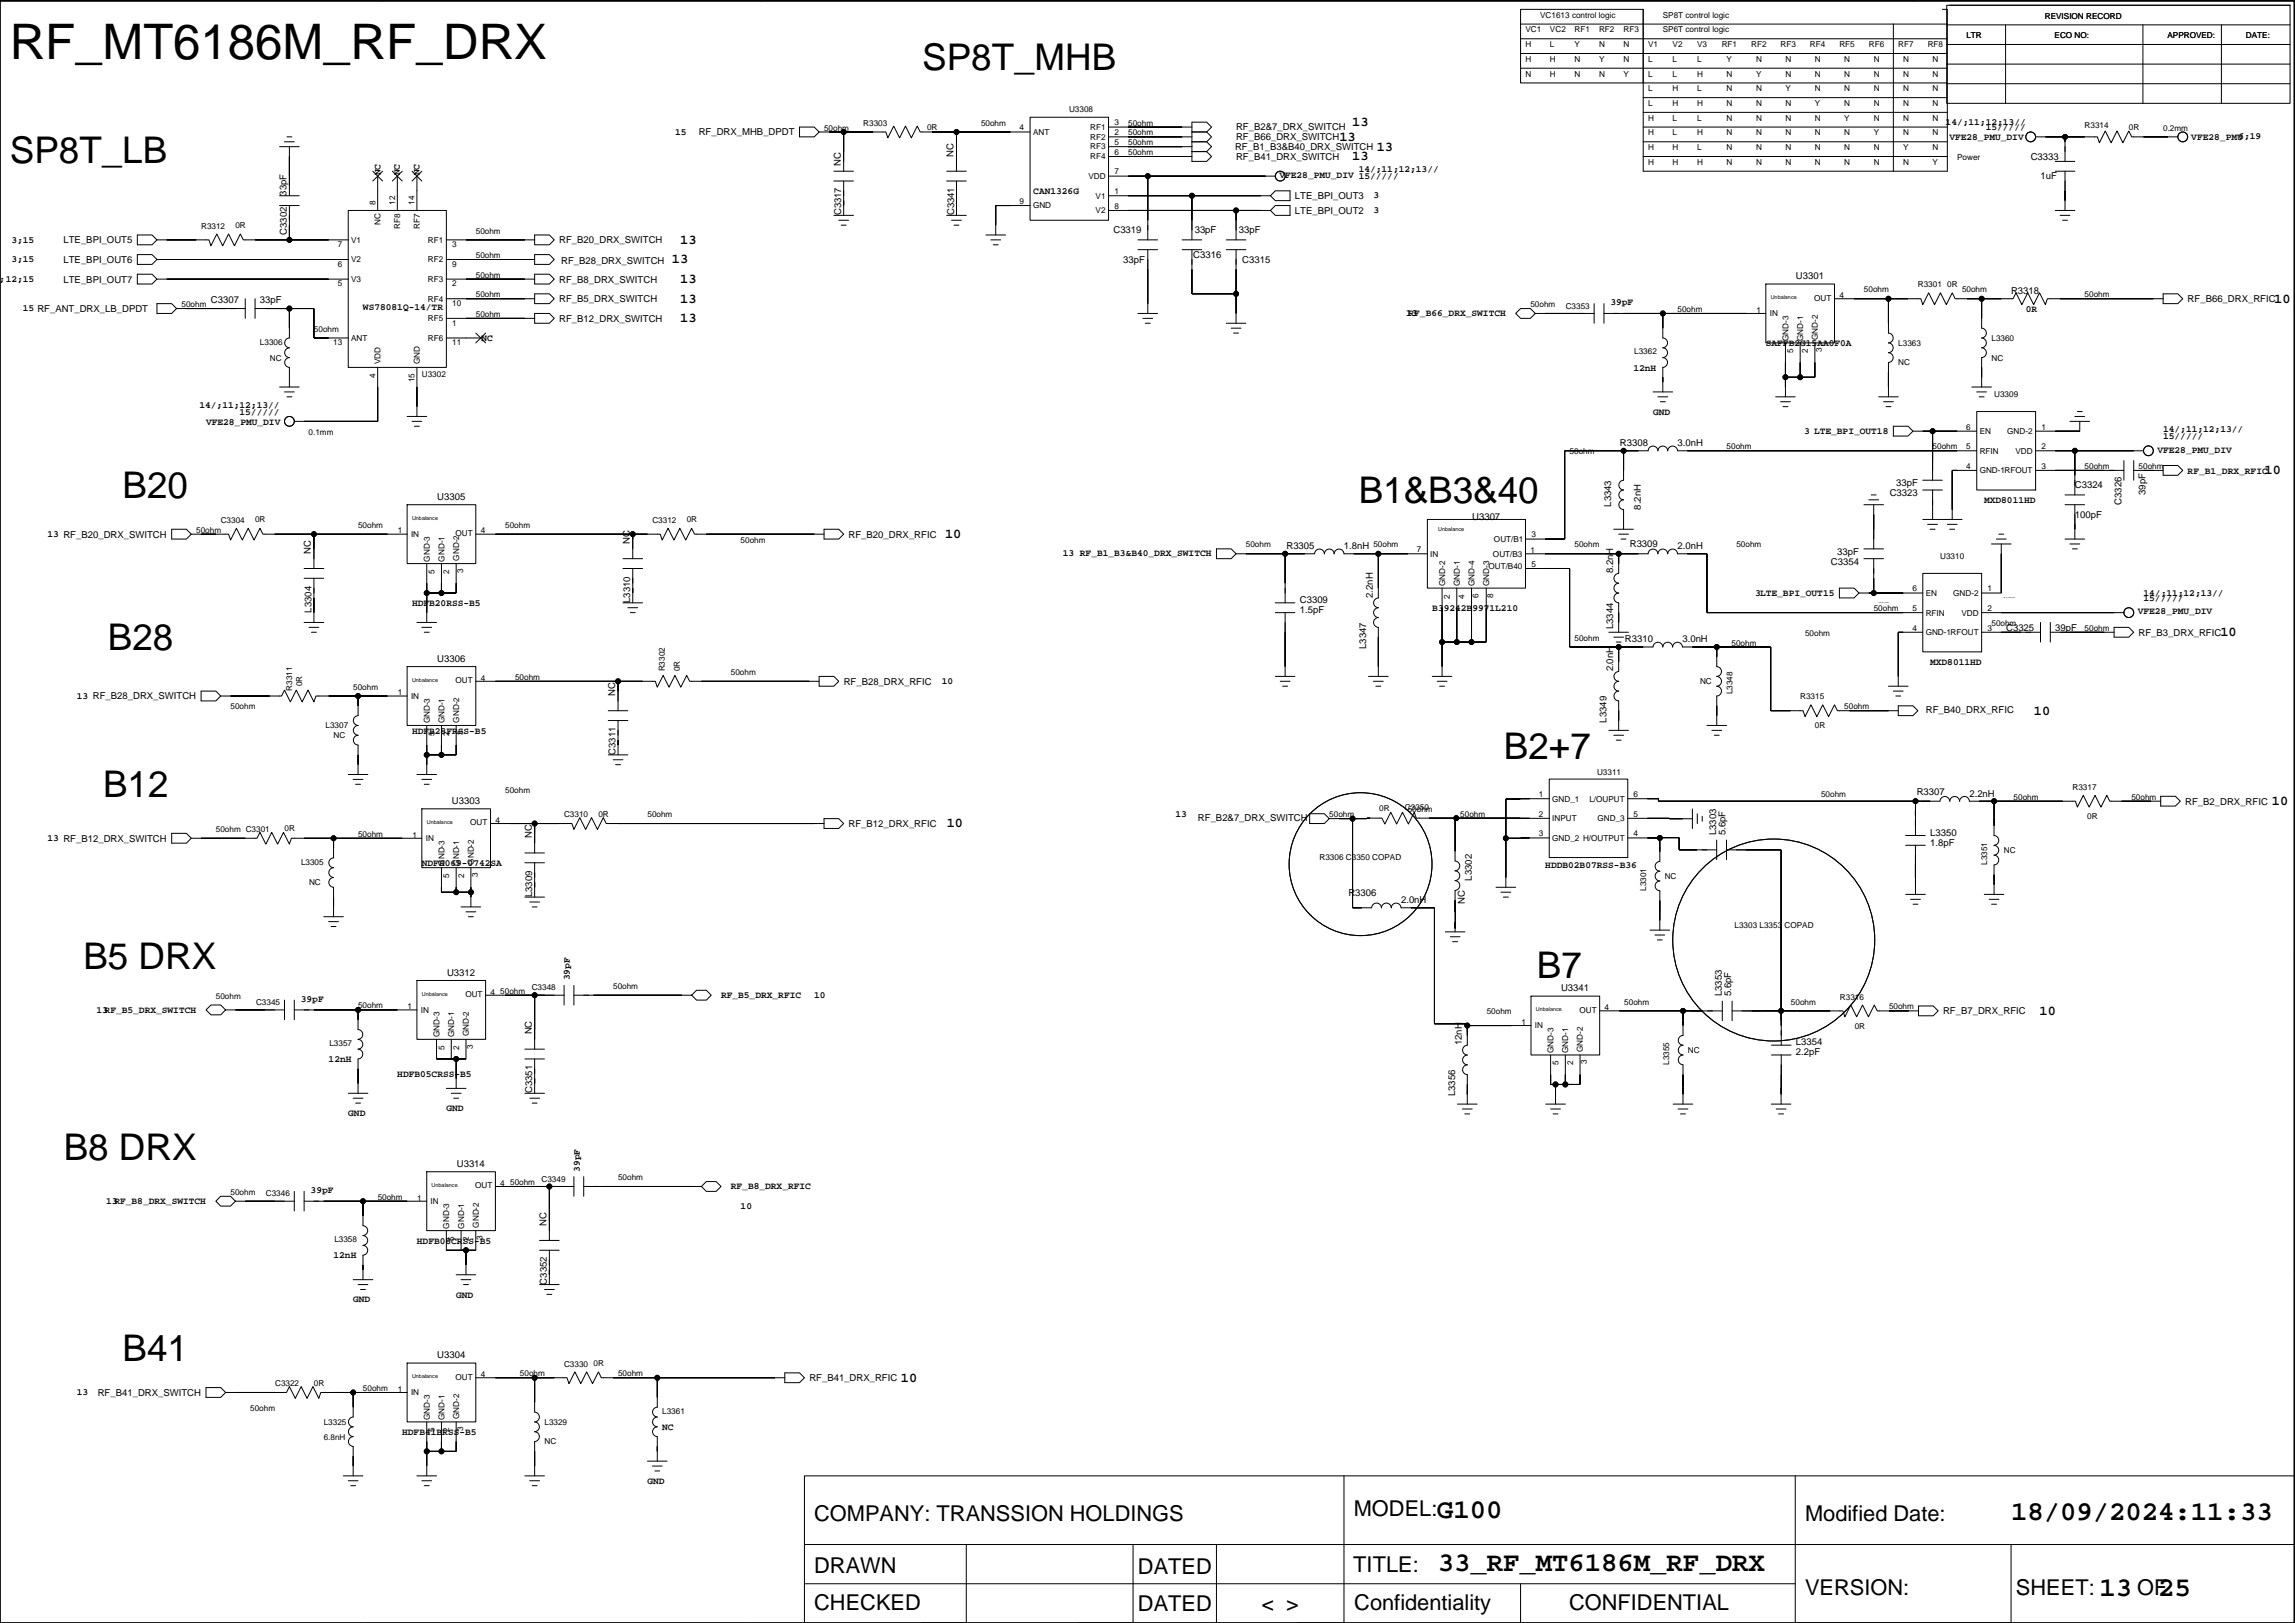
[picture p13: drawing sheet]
<svg xmlns="http://www.w3.org/2000/svg" width="594mm" height="420mm" viewBox="0 0 594 420" stroke-linecap="round" stroke-linejoin="round" font-family="sans-serif">
<defs><g id="words">
<text font-size="12.7" x="2.5" y="15.4">RF_MT6186M_RF_DRX</text>
<g font-size="9.5">
<text x="238.7" y="18.2">SP8T_MHB</text>
<text x="2.5" y="42.3">SP8T_LB</text>
<text x="31.7" y="129">B20</text>
<text x="351.7" y="130.2">B1&amp;B3&amp;40</text>
<text x="27.9" y="168.3">B28</text>
<text x="389.3" y="196.5">B2+7</text>
<text x="26.7" y="206.4">B12</text>
<text x="21.6" y="250.9">B5 DRX</text>
<text x="397.9" y="253.3">B7</text>
<text x="16.5" y="300.4">B8 DRX</text>
<text x="31.7" y="352.4">B41</text>
</g>
<g font-size="7.1">
<text x="372" y="392.9">G100</text>
<text x="520.6" y="393.5">18/09/2024:11:33</text>
<text x="372.2" y="406.8">33_RF_MT6186M_RF_DRX</text>
<text x="543.4" y="413.3">13</text>
<text x="558.7" y="413.3">25</text>
</g>
<g font-size="5.6">
<text x="210.8" y="393.8">COMPANY: TRANSSION HOLDINGS</text>
<text x="350.4" y="392.5">MODEL:</text>
<text x="467.3" y="393.8">Modified Date:</text>
<text x="210.8" y="407.2">DRAWN</text>
<text x="294.6" y="407.3">DATED</text>
<text x="350.3" y="406.8">TITLE:</text>
<text x="467.3" y="412.8">VERSION:</text>
<text x="521.9" y="412.8">SHEET:</text>
<text x="553.2" y="412.8">OF</text>
<text x="210.8" y="416.9">CHECKED</text>
<text x="294.6" y="417">DATED</text>
<text x="326.5" y="417.1">&lt; &gt;</text>
<text x="350.6" y="416.9">Confidentiality</text>
<text x="406.2" y="416.9">CONFIDENTIAL</text>
</g>
<g font-size="3.5">
<text x="50.8" y="-1">6</text>
<text x="144.7" y="-.9">5</text>
<text x="250" y="-1">4</text>
<text x="552.6" y="-.9">1</text>
<text x="350" y="32.6">13</text>
<text x="346.7" y="36.4">13</text>
<text x="350" y="41.5">13</text>
<text x="356.4" y="39">13</text>
<text x="176.1" y="63.1">13</text>
<text x="174" y="68.2">13</text>
<text x="176.1" y="73.2">13</text>
<text x="176.1" y="83.4">13</text>
<text x="176.1" y="78.3">13</text>
<text x="588.7" y="78.3">10</text>
<text x="586.2" y="122.8">10</text>
<text x="244.6" y="139.3">10</text>
<text x="574.8" y="164.7">10</text>
<text x="526.5" y="185">10</text>
<text x="588.1" y="208.4">10</text>
<text x="245.1" y="214.2">10</text>
<text x="527.9" y="262.7">10</text>
<text x="233.2" y="357.7">10</text>
</g>
<g font-size="2.5">
<text x="174.8" y="34.9">15</text>
<text x="180.9" y="35.1">RF_DRX_MHB_DPDT</text>
<text x="320" y="33.8">RF_B2&amp;7_DRX_SWITCH</text>
<text x="503.6" y="32.3">14/;11;12;13//</text>
<text x="514" y="33.7">15/////</text>
<text x="579.4" y="35.9">6;19</text>
<text x="246.8" y="40.5" transform="rotate(-90 246.8 40.5)">NC</text>
<text x="319.7" y="38.9">RF_B1_B3&amp;B40_DRX_SWITCH</text>
<text x="320" y="41.4">RF_B41_DRX_SWITCH</text>
<text x="320" y="36.3">RF_B66_DRX_SWITCH</text>
<text x="504.6" y="36.3">VFE28_PMU_DIV</text>
<text x="525.7" y="41.3">C3333</text>
<text x="567.2" y="36.3">VFE28_PMU</text>
<text x="98.5" y="45.4" transform="rotate(-90 98.5 45.4)">NC</text>
<text x="103.5" y="45.4" transform="rotate(-90 103.5 45.4)">NC</text>
<text x="108.6" y="45.4" transform="rotate(-90 108.6 45.4)">NC</text>
<text x="217.6" y="43.1" transform="rotate(-90 217.6 43.1)">NC</text>
<text x="331.2" y="46.1">VFE28_PMU_DIV 15/////</text>
<text x="351.7" y="44.6">14/;11;12;13//</text>
<text x="528.2" y="46.4">1uF</text>
<text x="74.1" y="50.7" transform="rotate(-90 74.1 50.7)">33pF</text>
<text x="267.5" y="50.2">CAN1326G</text>
<text x="335.2" y="51.6">LTE_BPI_OUT3</text>
<text x="355.5" y="51.4">3</text>
<text x="217.8" y="55.8" transform="rotate(-90 217.8 55.8)">C3317</text>
<text x="247" y="55.8" transform="rotate(-90 247 55.8)">C3341</text>
<text x="335.2" y="55.4">LTE_BPI_OUT2</text>
<text x="355.5" y="55.2">3</text>
<text x="3" y="62.8">3;15</text>
<text x="16.4" y="63">LTE_BPI_OUT5</text>
<text x="74.3" y="60.8" transform="rotate(-90 74.3 60.8)">C3302</text>
<text x="144.7" y="63">RF_B20_DRX_SWITCH</text>
<text x="288.2" y="60.4">C3319</text>
<text x="309.3" y="60.4">33pF</text>
<text x="320.7" y="60.4">33pF</text>
<text x="3" y="67.9">3;15</text>
<text x="16.4" y="68.1">LTE_BPI_OUT6</text>
<text x="145.3" y="68.3">RF_B28_DRX_SWITCH</text>
<text x="290.8" y="68">33pF</text>
<text x="308.9" y="66.8">C3316</text>
<text x="321.6" y="68">C3315</text>
<text x="0" y="73">;12;15</text>
<text x="16.4" y="73.1">LTE_BPI_OUT7</text>
<text x="144.7" y="73.1">RF_B8_DRX_SWITCH</text>
<text x="464.9" y="72.3">U3301</text>
<text x="520.6" y="76.1">R3318</text>
<text x="5.9" y="80.6">15 RF_ANT_DRX_LB_DPDT</text>
<text x="54.6" y="78.4">C3307</text>
<text x="67.3" y="78.4">33pF</text>
<text x="94" y="80.3">WS78081Q-14/TR</text>
<text x="144.7" y="83.3">RF_B12_DRX_SWITCH</text>
<text x="144.7" y="78.2">RF_B5_DRX_SWITCH</text>
<text x="364" y="81.8">13</text>
<text x="364.6" y="81.8">RF_B66_DRX_SWITCH</text>
<text x="416.9" y="79.1">39pF</text>
<text x="524.4" y="80.7">0R</text>
<text x="566.3" y="78.2">RF_B66_DRX_RFIC</text>
<text x="124.6" y="88.2">NC</text>
<text x="457.1" y="89.6">SAFFB2G15AA0F0A</text>
<text x="422.8" y="95.9">12nH</text>
<text x="51.6" y="105.7">14/;11;12;13//</text>
<text x="62" y="107.6">15/////</text>
<text x="427.9" y="107.4">GND</text>
<text x="53.3" y="109.9">VFE28_PMU_DIV</text>
<text x="467" y="112.3">3 LTE_BPI_OUT18</text>
<text x="559.9" y="111.9">14/;11;12;13//</text>
<text x="559.9" y="113.7">15/////</text>
<text x="419.3" y="115.5">R3308</text>
<text x="434.2" y="115.5">3.0nH</text>
<text x="558.5" y="117.2">VFE28_PMU_DIV</text>
<text x="490.8" y="125.9">33pF</text>
<text x="566.3" y="122.6">RF_B1_DRX_RFIC</text>
<text x="113.2" y="129.5">U3305</text>
<text x="417.1" y="131.2" transform="rotate(-90 417.1 131.2)">L3343</text>
<text x="424.7" y="131.9" transform="rotate(-90 424.7 131.9)">8.2nH</text>
<text x="489.2" y="128.5">C3323</text>
<text x="513.6" y="130.2">MXD8011HD</text>
<text x="537.1" y="126.4">C3324</text>
<text x="549.2" y="130.7" transform="rotate(-90 549.2 130.7)">C3326</text>
<text x="555.4" y="128.1" transform="rotate(-90 555.4 128.1)">39pF</text>
<text x="381.1" y="134.5">U3307</text>
<text x="537.1" y="134">100pF</text>
<text x="12.3" y="139">13 RF_B20_DRX_SWITCH</text>
<text x="80.5" y="143.4" transform="rotate(-90 80.5 143.4)">NC</text>
<text x="163" y="140.8" transform="rotate(-90 163 140.8)">NC</text>
<text x="219.7" y="139.2">RF_B20_DRX_RFIC</text>
<text x="333" y="142.2">R3305</text>
<text x="347.9" y="142.2">1.8nH</text>
<text x="421.9" y="141.7">R3309</text>
<text x="434.2" y="142.2">2.0nH</text>
<text x="475.6" y="143.7">33pF</text>
<text x="275.1" y="144.1">13 RF_B1_B3&amp;B40_DRX_SWITCH</text>
<text x="417.6" y="148.4" transform="rotate(-90 417.6 148.4)">8.2nH</text>
<text x="473.9" y="146.2">C3354</text>
<text x="355.4" y="154.8" transform="rotate(-90 355.4 154.8)">2.2nH</text>
<text x="454.3" y="154.2">3LTE_BPI_OUT15</text>
<text x="554.9" y="154.2">14/;11;12;13//</text>
<text x="554.9" y="155.6">15/////</text>
<text x="80.6" y="158.6" transform="rotate(-90 80.6 158.6)">L3304</text>
<text x="106.7" y="156.9">HDFB20RSS-B5</text>
<text x="163.2" y="156.1" transform="rotate(-90 163.2 156.1)">L3310</text>
<text x="336.5" y="158.7">1.5pF</text>
<text x="336.5" y="156.1">C3309</text>
<text x="370.8" y="158.2">B39242B9971L210</text>
<text x="553.4" y="159.1">VFE28_PMU_DIV</text>
<text x="417.6" y="162.9" transform="rotate(-90 417.6 162.9)">L3344</text>
<text x="420.6" y="166.3">R3310</text>
<text x="435.5" y="166.3">3.0nH</text>
<text x="519.3" y="163.2">C3325</text>
<text x="532" y="163.3">39pF</text>
<text x="553.6" y="164.6">RF_B3_DRX_RFIC</text>
<text x="113.2" y="171.4">U3306</text>
<text x="353.6" y="168" transform="rotate(-90 353.6 168)">L3347</text>
<text x="417.6" y="173.8" transform="rotate(-90 417.6 173.8)">2.0nH</text>
<text x="499.6" y="172.1">MXD8011HD</text>
<text x="218.4" y="177.3">RF_B28_DRX_RFIC</text>
<text x="243.8" y="177.1">10</text>
<text x="19.9" y="180.9">13 RF_B28_DRX_SWITCH</text>
<text x="159.2" y="180.2" transform="rotate(-90 159.2 180.2)">NC</text>
<text x="498.5" y="184.5">RF_B40_DRX_RFIC</text>
<text x="106.7" y="189.9">HDFB28FRSS-B5</text>
<text x="415.8" y="187" transform="rotate(-90 415.8 187)">L3349</text>
<text x="159.4" y="195.4" transform="rotate(-90 159.4 195.4)">C3311</text>
<text x="117" y="208.2">U3303</text>
<text x="496.2" y="205.7">R3307</text>
<text x="509.8" y="206.2">2.2nH</text>
<text x="565.7" y="208.3">RF_B2_DRX_RFIC</text>
<text x="219.7" y="214.1">RF_B12_DRX_RFIC</text>
<text x="304.3" y="211.6">13</text>
<text x="310.1" y="212.6">RF_B2&amp;7_DRX_SWITCH</text>
<text x="12.3" y="217.7">13 RF_B12_DRX_SWITCH</text>
<text x="137.6" y="217" transform="rotate(-90 137.6 217)">NC</text>
<text x="444.3" y="216.2" transform="rotate(-90 444.3 216.2)">L3303</text>
<text x="446.7" y="216.2" transform="rotate(-90 446.7 216.2)">5.6pF</text>
<text x="499.6" y="216.4">L3350</text>
<text x="499.6" y="218.9">1.8pF</text>
<text x="109.2" y="224.2">NDFH069-0742SA</text>
<text x="381" y="228" transform="rotate(-90 381 228)">L3302</text>
<text x="400" y="224.7">HDDB02B07RSS-B36</text>
<text x="137.8" y="232.2" transform="rotate(-90 137.8 232.2)">L3309</text>
<text x="349.1" y="232">R3306</text>
<text x="362.7" y="233.8">2.0nH</text>
<text x="379.2" y="234.1" transform="rotate(-90 379.2 234.1)">NC</text>
<text x="115.7" y="252.6">U3312</text>
<text x="147.5" y="253.8" transform="rotate(-90 147.5 253.8)">39pF</text>
<text x="404.1" y="256.7">U3341</text>
<text x="445.7" y="257.9" transform="rotate(-90 445.7 257.9)">L3353</text>
<text x="448.1" y="257.9" transform="rotate(-90 448.1 257.9)">5.6pF</text>
<text x="25" y="262.1">13RF_B5_DRX_SWITCH</text>
<text x="77.9" y="259.4">39pF</text>
<text x="186.6" y="258.3">RF_B5_DRX_RFIC</text>
<text x="210.8" y="258.3">10</text>
<text x="503" y="262.6">RF_B7_DRX_RFIC</text>
<text x="137.6" y="267.8" transform="rotate(-90 137.6 267.8)">NC</text>
<text x="85.1" y="275">12nH</text>
<text x="378.4" y="270.6" transform="rotate(-90 378.4 270.6)">12nH</text>
<text x="464.9" y="273.2">2.2pF</text>
<text x="464.9" y="270.6">L3354</text>
<text x="102.8" y="278.8">HDFB05CRSS-B5</text>
<text x="115.5" y="287.7">GND</text>
<text x="137.8" y="283" transform="rotate(-90 137.8 283)">C3351</text>
<text x="376.7" y="283.8" transform="rotate(-90 376.7 283.8)">L3356</text>
<text x="90.1" y="288.9">GND</text>
<text x="118.3" y="302.1">U3314</text>
<text x="150.1" y="303.3" transform="rotate(-90 150.1 303.3)">39pF</text>
<text x="27.5" y="311.7">13RF_B8_DRX_SWITCH</text>
<text x="80.4" y="308.9">39pF</text>
<text x="189.2" y="307.8">RF_B8_DRX_RFIC</text>
<text x="141.4" y="317.3" transform="rotate(-90 141.4 317.3)">NC</text>
<text x="191.7" y="312.9">10</text>
<text x="107.9" y="322">HDFB08CRSS-B5</text>
<text x="86.3" y="325.8">12nH</text>
<text x="118.1" y="335.9">GND</text>
<text x="141.6" y="332.5" transform="rotate(-90 141.6 332.5)">C3352</text>
<text x="91.4" y="337.2">GND</text>
<text x="113.2" y="351.7">U3304</text>
<text x="209.5" y="357.6">RF_B41_DRX_RFIC</text>
<text x="19.9" y="361.2">13</text>
<text x="25.3" y="361.4">RF_B41_DRX_SWITCH</text>
<text x="104.1" y="371.5">HDFB41BRSS-B5</text>
<text x="171.4" y="370.2">NC</text>
<text x="167.6" y="384.2">GND</text>
</g>
<g font-size="2.1">
<text x="398.7" y="4.6">VC1613 control logic</text>
<text x="430.4" y="4.6">SP8T control logic</text>
<text x="529.3" y="4.8">REVISION RECORD</text>
<text x="394.9" y="8.4">VC1</text>
<text x="401.2" y="8.4">VC2</text>
<text x="407.6" y="8.4">RF1</text>
<text x="413.9" y="8.4">RF2</text>
<text x="420.3" y="8.4">RF3</text>
<text x="430.4" y="8.4">SP6T control logic</text>
<text x="509" y="9.9">LTR</text>
<text x="531.9" y="9.9">ECO NO:</text>
<text x="561.1" y="9.9">APPROVED:</text>
<text x="581.4" y="9.9">DATE:</text>
<text x="394.9" y="16">H</text>
<text x="394.9" y="12.2">H</text>
<text x="401.2" y="16">H</text>
<text x="401.2" y="12.2">L</text>
<text x="407.6" y="16">N</text>
<text x="407.6" y="12.2">Y</text>
<text x="413.9" y="16">Y</text>
<text x="413.9" y="12.2">N</text>
<text x="420.3" y="16">N</text>
<text x="420.3" y="12.2">N</text>
<text x="426.6" y="16">L</text>
<text x="426.6" y="12.2">V1</text>
<text x="433" y="16">L</text>
<text x="433" y="12.2">V2</text>
<text x="439.3" y="16">L</text>
<text x="439.3" y="12.2">V3</text>
<text x="445.7" y="12.2">RF1</text>
<text x="446.9" y="16">Y</text>
<text x="453.3" y="12.2">RF2</text>
<text x="454.6" y="16">N</text>
<text x="460.9" y="12.2">RF3</text>
<text x="462.2" y="16">N</text>
<text x="468.5" y="12.2">RF4</text>
<text x="469.8" y="16">N</text>
<text x="476.1" y="12.2">RF5</text>
<text x="477.4" y="16">N</text>
<text x="483.8" y="12.2">RF6</text>
<text x="485" y="16">N</text>
<text x="491.4" y="12.2">RF7</text>
<text x="492.6" y="16">N</text>
<text x="499" y="12.2">RF8</text>
<text x="500.3" y="16">N</text>
<text x="394.9" y="19.8">N</text>
<text x="401.2" y="19.8">H</text>
<text x="407.6" y="19.8">N</text>
<text x="413.9" y="19.8">N</text>
<text x="420.3" y="19.8">Y</text>
<text x="426.6" y="23.6">L</text>
<text x="426.6" y="19.8">L</text>
<text x="433" y="23.6">H</text>
<text x="433" y="19.8">L</text>
<text x="439.3" y="23.6">L</text>
<text x="439.3" y="19.8">H</text>
<text x="446.9" y="23.6">N</text>
<text x="446.9" y="19.8">N</text>
<text x="454.6" y="23.6">N</text>
<text x="454.6" y="19.8">Y</text>
<text x="462.2" y="23.6">Y</text>
<text x="462.2" y="19.8">N</text>
<text x="469.8" y="23.6">N</text>
<text x="469.8" y="19.8">N</text>
<text x="477.4" y="23.6">N</text>
<text x="477.4" y="19.8">N</text>
<text x="485" y="23.6">N</text>
<text x="485" y="19.8">N</text>
<text x="492.6" y="23.6">N</text>
<text x="492.6" y="19.8">N</text>
<text x="500.3" y="23.6">N</text>
<text x="500.3" y="19.8">N</text>
<text x="276.7" y="28.9">U3308</text>
<text x="426.6" y="27.4">L</text>
<text x="433" y="27.4">H</text>
<text x="439.3" y="27.4">H</text>
<text x="446.9" y="27.4">N</text>
<text x="454.6" y="27.4">N</text>
<text x="462.2" y="27.4">N</text>
<text x="469.8" y="27.4">Y</text>
<text x="477.4" y="27.4">N</text>
<text x="485" y="27.4">N</text>
<text x="492.6" y="27.4">N</text>
<text x="500.3" y="27.4">N</text>
<text x="213.3" y="33.8">50ohm</text>
<text x="223.5" y="32.5">R3303</text>
<text x="240" y="33.7">0R</text>
<text x="253.9" y="32.5">50ohm</text>
<text x="263.9" y="33.7">4</text>
<text x="267.4" y="34.9">ANT</text>
<text x="282.2" y="33.7">RF1</text>
<text x="288.5" y="32.5">3</text>
<text x="288.5" y="35">2</text>
<text x="292" y="35.1">50ohm</text>
<text x="292" y="32.5">50ohm</text>
<text x="426.6" y="35.1">H</text>
<text x="426.6" y="31.3">H</text>
<text x="433" y="35.1">L</text>
<text x="433" y="31.3">L</text>
<text x="439.3" y="35.1">H</text>
<text x="439.3" y="31.3">L</text>
<text x="446.9" y="35.1">N</text>
<text x="446.9" y="31.3">N</text>
<text x="454.6" y="35.1">N</text>
<text x="454.6" y="31.3">N</text>
<text x="462.2" y="35.1">N</text>
<text x="462.2" y="31.3">N</text>
<text x="469.8" y="35.1">N</text>
<text x="469.8" y="31.3">N</text>
<text x="477.4" y="35.1">N</text>
<text x="477.4" y="31.3">Y</text>
<text x="485" y="35.1">Y</text>
<text x="485" y="31.3">N</text>
<text x="492.6" y="35.1">N</text>
<text x="492.6" y="31.3">N</text>
<text x="500.3" y="35.1">N</text>
<text x="500.3" y="31.3">N</text>
<text x="539.6" y="33.2">R3314</text>
<text x="551.1" y="33.7">0R</text>
<text x="559.9" y="33.8">0.2mm</text>
<text x="282.2" y="36.2">RF2</text>
<text x="282.2" y="38.5">RF3</text>
<text x="282.2" y="41.3">RF4</text>
<text x="288.5" y="40.1">6</text>
<text x="288.5" y="37.5">5</text>
<text x="292" y="40.1">50ohm</text>
<text x="292" y="37.6">50ohm</text>
<text x="426.6" y="38.9">H</text>
<text x="433" y="38.9">H</text>
<text x="439.3" y="38.9">L</text>
<text x="446.9" y="38.9">N</text>
<text x="454.6" y="38.9">N</text>
<text x="462.2" y="38.9">N</text>
<text x="469.8" y="38.9">N</text>
<text x="477.4" y="38.9">N</text>
<text x="485" y="38.9">N</text>
<text x="492.6" y="38.9">Y</text>
<text x="500.3" y="38.9">N</text>
<text x="506.6" y="41.4">Power</text>
<text x="281.7" y="46.4">VDD</text>
<text x="288.5" y="45.2">7</text>
<text x="426.6" y="42.7">H</text>
<text x="433" y="42.7">H</text>
<text x="439.3" y="42.7">H</text>
<text x="446.9" y="42.7">N</text>
<text x="454.6" y="42.7">N</text>
<text x="462.2" y="42.7">N</text>
<text x="469.8" y="42.7">N</text>
<text x="477.4" y="42.7">N</text>
<text x="485" y="42.7">N</text>
<text x="492.6" y="42.7">N</text>
<text x="500.3" y="42.7">Y</text>
<text x="97.2" y="53" transform="rotate(-90 97.2 53)">8</text>
<text x="102.3" y="53" transform="rotate(-90 102.3 53)">12</text>
<text x="107.3" y="53" transform="rotate(-90 107.3 53)">14</text>
<text x="263.9" y="52.8">9</text>
<text x="267.4" y="54">GND</text>
<text x="283.6" y="51.4">V1</text>
<text x="288.5" y="50.2">1</text>
<text x="52.1" y="59.2">R3312</text>
<text x="60.9" y="59.1">0R</text>
<text x="98.5" y="58.3" transform="rotate(-90 98.5 58.3)">NC</text>
<text x="103.6" y="59.2" transform="rotate(-90 103.6 59.2)">RF8</text>
<text x="108.7" y="59.2" transform="rotate(-90 108.7 59.2)">RF7</text>
<text x="283.6" y="55.2">V2</text>
<text x="288.5" y="54.1">8</text>
<text x="87.4" y="64">7</text>
<text x="90.9" y="62.9">V1</text>
<text x="110.8" y="62.9">RF1</text>
<text x="117.1" y="64">3</text>
<text x="123.2" y="60.5">50ohm</text>
<text x="87.4" y="69">6</text>
<text x="90.9" y="67.9">V2</text>
<text x="110.8" y="67.9">RF2</text>
<text x="117.1" y="69">9</text>
<text x="123.2" y="71.9">50ohm</text>
<text x="123.2" y="66.8">50ohm</text>
<text x="87.4" y="74.1">5</text>
<text x="90.9" y="73">V3</text>
<text x="110.8" y="73">RF3</text>
<text x="117.1" y="74.1">2</text>
<text x="123.2" y="77">50ohm</text>
<text x="469.6" y="77.8">OUT</text>
<text x="476.1" y="77.2">4</text>
<text x="482.5" y="75.7">50ohm</text>
<text x="496.5" y="74.4">R3301</text>
<text x="504.1" y="74.3">0R</text>
<text x="507.9" y="75.7">50ohm</text>
<text x="539.6" y="77">50ohm</text>
<text x="47" y="79.5">50ohm</text>
<text x="110.8" y="83.2">RF5</text>
<text x="110.8" y="78.1">RF4</text>
<text x="117.1" y="79.2">10</text>
<text x="123.2" y="82">50ohm</text>
<text x="396.1" y="79.5">50ohm</text>
<text x="405.3" y="79.9">C3353</text>
<text x="434.2" y="80.8">50ohm</text>
<text x="454.6" y="81">1</text>
<text x="458.1" y="81.9">IN</text>
<text x="67.3" y="89.3">L3306</text>
<text x="81.3" y="85.8">50ohm</text>
<text x="86.3" y="89.4">13</text>
<text x="90.9" y="88.3">ANT</text>
<text x="110.8" y="88.3">RF6</text>
<text x="117.1" y="84.3">1</text>
<text x="117.1" y="89.4">11</text>
<text x="462.9" y="88.3" transform="rotate(-90 462.9 88.3)">GND-3</text>
<text x="466.7" y="88.3" transform="rotate(-90 466.7 88.3)">GND-1</text>
<text x="470.6" y="88" transform="rotate(-90 470.6 88)">GND-2</text>
<text x="491.4" y="89.7">L3363</text>
<text x="515.5" y="88.4">L3360</text>
<text x="69.8" y="93.3">NC</text>
<text x="98.5" y="94.4" transform="rotate(-90 98.5 94.4)">VDD</text>
<text x="108.7" y="94.4" transform="rotate(-90 108.7 94.4)">GND</text>
<text x="423" y="91.6">L3362</text>
<text x="464.2" y="91.5" transform="rotate(-90 464.2 91.5)">5</text>
<text x="468" y="91.5" transform="rotate(-90 468 91.5)">2</text>
<text x="471.6" y="91.2" transform="rotate(-90 471.6 91.2)">3</text>
<text x="491.4" y="94.6">NC</text>
<text x="515.5" y="93.3">NC</text>
<text x="97.2" y="97.8" transform="rotate(-90 97.2 97.8)">4</text>
<text x="107.3" y="99" transform="rotate(-90 107.3 99)">15</text>
<text x="109.2" y="97.7">U3302</text>
<text x="516.2" y="102.8">U3309</text>
<text x="79.9" y="112.5">0.1mm</text>
<text x="509" y="111.2">6</text>
<text x="512.5" y="112.4">EN</text>
<text x="519.6" y="112.4">GND-2</text>
<text x="528.5" y="111.2">1</text>
<text x="406.3" y="117.6">50ohm</text>
<text x="446.9" y="116.3">50ohm</text>
<text x="500.3" y="116.3">50ohm</text>
<text x="509" y="116.3">5</text>
<text x="512.5" y="117.5">RFIN</text>
<text x="521.7" y="117.5">VDD</text>
<text x="528.5" y="116.3">2</text>
<text x="509" y="121.3">4</text>
<text x="512.5" y="122.5">GND-1RFOUT</text>
<text x="528.5" y="121.3">3</text>
<text x="539.6" y="121.4">50ohm</text>
<text x="553.6" y="121.4">50ohm</text>
<text x="50.8" y="137.9">50ohm</text>
<text x="57.1" y="135.4">C3304</text>
<text x="66" y="135.2">0R</text>
<text x="92.7" y="136.6">50ohm</text>
<text x="130.8" y="136.6">50ohm</text>
<text x="168.9" y="135.4">C3312</text>
<text x="177.8" y="135.2">0R</text>
<text x="102.9" y="138.1">1</text>
<text x="106.4" y="139">IN</text>
<text x="117.9" y="138.8">OUT</text>
<text x="124.4" y="138.1">4</text>
<text x="191.7" y="140.4">50ohm</text>
<text x="322.5" y="141.7">50ohm</text>
<text x="355.5" y="141.7">50ohm</text>
<text x="366.8" y="142.9">7</text>
<text x="386.7" y="140.3">OUT/B1</text>
<text x="396.1" y="143.2">1</text>
<text x="396.4" y="139.1">3</text>
<text x="407.6" y="141.7">50ohm</text>
<text x="449.5" y="141.7">50ohm</text>
<text x="111.2" y="145.4" transform="rotate(-90 111.2 145.4)">GND-3</text>
<text x="112.5" y="148.6" transform="rotate(-90 112.5 148.6)">5</text>
<text x="115" y="145.4" transform="rotate(-90 115 145.4)">GND-1</text>
<text x="116.3" y="148.6" transform="rotate(-90 116.3 148.6)">2</text>
<text x="118.8" y="145.1" transform="rotate(-90 118.8 145.1)">GND-2</text>
<text x="119.9" y="148.3" transform="rotate(-90 119.9 148.3)">3</text>
<text x="370.2" y="144.1">IN</text>
<text x="385.3" y="147.4">OUT/B40</text>
<text x="386.5" y="144.1">OUT/B3</text>
<text x="396.4" y="146.7">5</text>
<text x="502.2" y="144.7">U3310</text>
<text x="374.1" y="151.7" transform="rotate(-90 374.1 151.7)">GND-2</text>
<text x="375.3" y="154.9" transform="rotate(-90 375.3 154.9)">2</text>
<text x="377.9" y="151.7" transform="rotate(-90 377.9 151.7)">GND-1</text>
<text x="379.1" y="154.9" transform="rotate(-90 379.1 154.9)">4</text>
<text x="381.7" y="151.7" transform="rotate(-90 381.7 151.7)">GND-4</text>
<text x="382.7" y="154.7" transform="rotate(-90 382.7 154.7)">6</text>
<text x="385.5" y="151.7" transform="rotate(-90 385.5 151.7)">GND-3</text>
<text x="386.5" y="154.7" transform="rotate(-90 386.5 154.7)">8</text>
<text x="495" y="153.1">6</text>
<text x="498.5" y="154.3">EN</text>
<text x="505.6" y="154.3">GND-2</text>
<text x="514.5" y="153.1">1</text>
<text x="485" y="158.2">50ohm</text>
<text x="495" y="158.2">5</text>
<text x="498.5" y="159.4">RFIN</text>
<text x="507.7" y="159.4">VDD</text>
<text x="514.5" y="158.2">2</text>
<text x="407.6" y="165.8">50ohm</text>
<text x="448.2" y="167.1">50ohm</text>
<text x="467.3" y="164.6">50ohm</text>
<text x="495" y="163.2">4</text>
<text x="498.5" y="164.4">GND-1RFOUT</text>
<text x="514.5" y="163.2">3</text>
<text x="515.5" y="162">50ohm</text>
<text x="539.6" y="163.3">50ohm</text>
<text x="172.1" y="173.8" transform="rotate(-90 172.1 173.8)">R3302</text>
<text x="176" y="173.8" transform="rotate(-90 176 173.8)">0R</text>
<text x="75.6" y="178.8" transform="rotate(-90 75.6 178.8)">R3311</text>
<text x="78.2" y="177.6" transform="rotate(-90 78.2 177.6)">0R</text>
<text x="91.4" y="178.5">50ohm</text>
<text x="117.9" y="176.9">OUT</text>
<text x="124.4" y="176.2">4</text>
<text x="133.3" y="176">50ohm</text>
<text x="189.2" y="174.7">50ohm</text>
<text x="440.1" y="177.1">NC</text>
<text x="448.5" y="179.7" transform="rotate(-90 448.5 179.7)">L3348</text>
<text x="59.7" y="183.6">50ohm</text>
<text x="102.9" y="180">1</text>
<text x="106.4" y="180.9">IN</text>
<text x="466" y="181.1">R3315</text>
<text x="477.4" y="183.6">50ohm</text>
<text x="84.3" y="188.3">L3307</text>
<text x="86.3" y="191.1">NC</text>
<text x="111.2" y="187.3" transform="rotate(-90 111.2 187.3)">GND-3</text>
<text x="112.5" y="190.5" transform="rotate(-90 112.5 190.5)">5</text>
<text x="115" y="187.3" transform="rotate(-90 115 187.3)">GND-1</text>
<text x="116.3" y="190.5" transform="rotate(-90 116.3 190.5)">2</text>
<text x="118.8" y="187" transform="rotate(-90 118.8 187)">GND-2</text>
<text x="119.9" y="190.2" transform="rotate(-90 119.9 190.2)">3</text>
<text x="469.8" y="188.6">0R</text>
<text x="413.4" y="200.5">U3311</text>
<text x="130.8" y="205.2">50ohm</text>
<text x="363.7" y="209.8">C3350</text>
<text x="398.3" y="206.3">1</text>
<text x="401.8" y="207.5">GND_1</text>
<text x="411.4" y="207.5">L/OUPUT</text>
<text x="422.9" y="206.3">6</text>
<text x="471.4" y="206.3">50ohm</text>
<text x="521.2" y="207">50ohm</text>
<text x="536.5" y="204.5">R3317</text>
<text x="551.7" y="207">50ohm</text>
<text x="55.9" y="215.4">50ohm C3301</text>
<text x="73.6" y="215.2">0R</text>
<text x="121.7" y="213.7">OUT</text>
<text x="128.2" y="213">4</text>
<text x="146" y="211.5">C3310</text>
<text x="154.9" y="211.4">0R</text>
<text x="167.6" y="211.5">50ohm</text>
<text x="344.1" y="211.5">50ohm</text>
<text x="357" y="210">0R</text>
<text x="364.4" y="210.3">50ohm</text>
<text x="378" y="211.5">50ohm</text>
<text x="398.3" y="211.4">2</text>
<text x="401.8" y="212.6">INPUT</text>
<text x="413.5" y="212.6">GND_3</text>
<text x="422.9" y="211.4">5</text>
<text x="540.3" y="212">0R</text>
<text x="92.7" y="216.6">50ohm</text>
<text x="106.7" y="216.8">1</text>
<text x="110.2" y="217.8">IN</text>
<text x="398.3" y="216.5">3</text>
<text x="401.8" y="217.7">GND_2 H/OUTPUT</text>
<text x="422.9" y="216.5">4</text>
<text x="518.7" y="220.9">NC</text>
<text x="77.9" y="223.9">L3305</text>
<text x="115" y="224.1" transform="rotate(-90 115 224.1)">GND-3</text>
<text x="116.3" y="227.3" transform="rotate(-90 116.3 227.3)">5</text>
<text x="118.8" y="224.1" transform="rotate(-90 118.8 224.1)">GND-1</text>
<text x="120.1" y="227.3" transform="rotate(-90 120.1 227.3)">2</text>
<text x="122.7" y="223.9" transform="rotate(-90 122.7 223.9)">GND-2</text>
<text x="123.7" y="227.1" transform="rotate(-90 123.7 227.1)">3</text>
<text x="341.6" y="222.6">R3306 C3350 COPAD</text>
<text x="430.9" y="227.6">NC</text>
<text x="514.4" y="223.9" transform="rotate(-90 514.4 223.9)">L3351</text>
<text x="80" y="229.2">NC</text>
<text x="426.1" y="230.6" transform="rotate(-90 426.1 230.6)">L3301</text>
<text x="449" y="240.2">L3303 L3353 COPAD</text>
<text x="127" y="257.5">4</text>
<text x="129.5" y="257.3">50ohm</text>
<text x="137.6" y="256.4">C3348</text>
<text x="158.7" y="256">50ohm</text>
<text x="55.9" y="258.5">50ohm</text>
<text x="66.3" y="260.2">C3345</text>
<text x="92.7" y="261.1">50ohm</text>
<text x="105.5" y="261.3">1</text>
<text x="108.9" y="262.2">IN</text>
<text x="120.5" y="258.1">OUT</text>
<text x="384.9" y="262.6">50ohm</text>
<text x="408.9" y="262.2">OUT</text>
<text x="415.4" y="261.5">4</text>
<text x="420.5" y="260.1">50ohm</text>
<text x="463.6" y="260.1">50ohm</text>
<text x="476.3" y="258.8">R3316</text>
<text x="489" y="261.3">50ohm</text>
<text x="113.8" y="268.6" transform="rotate(-90 113.8 268.6)">GND-3</text>
<text x="117.6" y="268.6" transform="rotate(-90 117.6 268.6)">GND-1</text>
<text x="121.4" y="268.3" transform="rotate(-90 121.4 268.3)">GND-2</text>
<text x="393.9" y="265.3">1</text>
<text x="397.3" y="266.3">IN</text>
<text x="480.1" y="266.3">0R</text>
<text x="85.3" y="270.7">L3357</text>
<text x="115" y="271.8" transform="rotate(-90 115 271.8)">5</text>
<text x="118.8" y="271.8" transform="rotate(-90 118.8 271.8)">2</text>
<text x="122.4" y="271.5" transform="rotate(-90 122.4 271.5)">3</text>
<text x="402.1" y="272.6" transform="rotate(-90 402.1 272.6)">GND-3</text>
<text x="403.4" y="275.8" transform="rotate(-90 403.4 275.8)">5</text>
<text x="406" y="272.6" transform="rotate(-90 406 272.6)">GND-1</text>
<text x="407.2" y="275.8" transform="rotate(-90 407.2 275.8)">2</text>
<text x="409.8" y="272.4" transform="rotate(-90 409.8 272.4)">GND-2</text>
<text x="410.8" y="275.6" transform="rotate(-90 410.8 275.6)">3</text>
<text x="432.1" y="275.7" transform="rotate(-90 432.1 275.7)">L3355</text>
<text x="436.9" y="272.6">NC</text>
<text x="140.2" y="305.9">C3349</text>
<text x="160" y="305.5">50ohm</text>
<text x="59.7" y="309.3">50ohm</text>
<text x="68.8" y="309.7">C3346</text>
<text x="97.8" y="310.6">50ohm</text>
<text x="108" y="310.8">1</text>
<text x="111.5" y="311.7">IN</text>
<text x="123" y="307.7">OUT</text>
<text x="129.5" y="307">4</text>
<text x="132" y="306.8">50ohm</text>
<text x="123.9" y="317.8" transform="rotate(-90 123.9 317.8)">GND-2</text>
<text x="86.6" y="321.5">L3358</text>
<text x="116.3" y="318.1" transform="rotate(-90 116.3 318.1)">GND-3</text>
<text x="117.6" y="321.3" transform="rotate(-90 117.6 321.3)">5</text>
<text x="120.1" y="318.1" transform="rotate(-90 120.1 318.1)">GND-1</text>
<text x="121.4" y="321.3" transform="rotate(-90 121.4 321.3)">2</text>
<text x="124.9" y="321" transform="rotate(-90 124.9 321)">3</text>
<text x="146" y="353.8">C3330</text>
<text x="153.6" y="353.6">0R</text>
<text x="71.2" y="358.8">C3322</text>
<text x="81.3" y="358.7">0R</text>
<text x="117.9" y="357.2">OUT</text>
<text x="124.4" y="356.5">4</text>
<text x="134.6" y="356.3">50ohm</text>
<text x="160" y="356.3">50ohm</text>
<text x="64.8" y="365.2">50ohm</text>
<text x="94" y="360.1">50ohm</text>
<text x="102.9" y="360.3">1</text>
<text x="106.4" y="361.2">IN</text>
<text x="83.8" y="369">L3325</text>
<text x="111.2" y="367.6" transform="rotate(-90 111.2 367.6)">GND-3</text>
<text x="112.5" y="370.8" transform="rotate(-90 112.5 370.8)">5</text>
<text x="115" y="367.6" transform="rotate(-90 115 367.6)">GND-1</text>
<text x="116.3" y="370.8" transform="rotate(-90 116.3 370.8)">2</text>
<text x="118.8" y="367.3" transform="rotate(-90 118.8 367.3)">GND-2</text>
<text x="119.9" y="370.5" transform="rotate(-90 119.9 370.5)">3</text>
<text x="140.9" y="369">L3329</text>
<text x="171.4" y="366.1">L3361</text>
<text x="83.8" y="372.7">6.8nH</text>
<text x="140.9" y="373.9">NC</text>
</g>
<g font-size="1.4">
<text x="458.4" y="77.4">Unbalance</text>
<text x="106.7" y="134.6">Unbalance</text>
<text x="372.3" y="137.4">Unbalance</text>
<text x="106.7" y="176.5">Unbalance</text>
<text x="110.5" y="213.3">Unbalance</text>
<text x="109.2" y="257.7">Unbalance</text>
<text x="397.6" y="261.8">Unbalance</text>
<text x="111.7" y="307.2">Unbalance</text>
<text x="106.7" y="356.8">Unbalance</text>
</g>
<g font-size=".4">
<text x="486.3" y="156">LTE_BPI_OUT15</text>
<text x="518.7" y="154.7">RF_B3_DRX_RFIC</text>
</g>
</g></defs>
<g fill="none" stroke="#000" stroke-width=".26">
<path d="M99 0v.3M196.8 0v.3M297.1 0v.3M396.1 0v.3M495.2 0v.3M0 .1h594v420.1h-594zM0 .3h593.9v419.9h-593.9zM393.6 2.4h31.8v19.1h-31.8zM393.6 6.2h110.5M393.6 17.7h110.5M393.6 13.9h110.5M393.6 10h110.5"/>
<path d="M425.4 2.4v41.9h78.7v-41.9h-1.3M490.1 6.2v38.1M503.9 1.4h88.9v25.4h-88.9zM503.9 16.6h88.9M503.9 11.5h88.9M503.9 6.4h88.9M504.7 1.4h88.1M519.2 6.4v20.4M554.7 6.4v20.4M575 6.4v20.4M72.4 38h5.1M73.6 36.7h2.6"/>
<path d="M74.3 35.4h1.2M74.9 38v12.7M207 32.9h3.8l1.2 1.3-1.2 1.2h-3.8zM212 34.2h17.3l.5 1.5 1.5-3.1 1.6 3.1 1.5-3.1 1.5 3.1 1.5-3.1 .8 1.6h28.4M214.6 34.2h.1M218.4 34.2v10.1M247.6 34.2v10.1M266.6 30.4h20.4v26.6h-20.4zM287 32.9h21.5M287 35.4h21.5M287 38h21.5M306 35.4h.1"/>
<path d="M306 38h.1M306 32.9h.1M308.5 31.6h3.8l1.3 1.3-1.3 1.3h-3.8h3.8l1.3 1.2-1.3 1.3h-3.8h3.8l1.3 1.3-1.3 1.2h-3.8h3.8l1.3 1.3-1.3 1.3h-3.8zM425.4 36.7h78.7M425.4 32.9h78.7M425.4 29.1h78.7M425.4 25.3h78.7M425.4 21.5h78.7M503.9 21.7h88.9M526.9 35.4h16l.5 1.6 1.6-3.1 1.5 3.1 1.5-3.1 1.5 3.1 1.6-3.1 .7 1.5h12M529.5 35.4h.1M534.5 35.4v6.4"/>
<path d="M561.2 35.4h.1M72.4 50.7h5.1M72.4 53.2h5.1M74.9 40.5h.1M74.9 53.2v8.9M90.1 54.5h25.4v40.6h-25.4zM96.5 44.3l2.5 2.6M97.8 49.4h.1M97.8 45.6v8.9M99 44.3l-2.5 2.6M101.6 44.3l2.5 2.6M102.8 49.4h.1"/>
<path d="M102.8 45.6v8.9M104.1 44.3l-2.5 2.6M106.7 44.3l2.5 2.6M107.9 49.4h.1M107.9 45.6v8.9M109.2 44.3l-2.5 2.6M215.9 44.3h5M215.9 46.9h5M215.9 55.8h5M217.1 57h2.6M217.8 58.3h1.2M218.4 53.2h.1"/>
<path d="M218.4 46.9v8.9M245.1 44.3h5M245.1 46.9h5M245.1 55.8h5M246.3 57h2.6M247 58.3h1.2M247.6 53.2h.1M247.6 46.9v8.9M257.8 58.3h.1M266.6 53.2h-8.8v7.6M287 45.6h43.1M287 40.5h21.5"/>
<path d="M287 50.7h41.9M287 54.5h41.9M297.1 45.6v16.5M306 40.5h.1M308.5 50.7v11.4M320 54.5v7.6M326.3 50.7h.1M326.3 54.5h.1M327.6 45.6h.1M330.1 49.4h3.8v2.5h-3.8l-1.2-1.2zM330.1 53.2h3.8v2.6h-3.8l-1.2-1.3zM425.4 40.5h78.7"/>
<path d="M532 44.3h5.1M532 54.5h5.1M532 41.8h5.1M533.3 55.8h2.5M533.9 57h1.3M534.5 51.9h.1M534.5 44.3v10.2M35.6 71h3.8l1.2 1.3-1.2 1.2h-3.8zM35.6 65.9h3.8l1.2 1.3-1.2 1.2h-3.8zM35.6 60.8h3.8l1.2 1.3-1.2 1.3h-3.8zM40.6 78.6h3.8l1.3 1.3-1.3 1.2h-3.8zM40.6 62.1h13.5l.5 1.5 1.5-3 1.5 3 1.6-3 1.5 3 1.5-3 .8 1.5h27.1"/>
<path d="M40.6 67.2h49.5M40.6 72.3h49.5M43.2 72.3h.1M43.2 67.2h.1M43.2 62.1h.1M45.7 79.9h17.8M48.2 79.9h.1M63.5 77.3v5.1M66 79.9h15.3v7.6h8.8M66 77.3v5.1M74.9 79.9v7.6a1.27 1.27 0 0 0-1.2 1.3 1.27 1.27 0 0 0 1.2 1.2 1.27 1.27 0 0 0-1.2 1.3 1.27 1.27 0 0 0 1.2 1.3 1.27 1.27 0 0 0-1.2 1.2 1.27 1.27 0 0 0 1.2 1.3v5.1M115.5 67.2h22.9"/>
<path d="M115.5 62.1h22.9M115.5 72.3h22.9M115.5 77.3h22.9M135.9 67.2h.1M135.9 62.1h.1M135.9 77.3h.1M135.9 72.3h.1M138.4 65.9h3.8l1.3 1.3-1.3 1.2h-3.8zM138.4 60.8h3.8l1.3 1.3-1.3 1.3h-3.8zM138.4 76.1h3.8l1.3 1.2-1.3 1.3h-3.8zM138.4 71h3.8l1.3 1.3-1.3 1.2h-3.8zM255.2 60.8h5.1"/>
<path d="M256.5 62.1h2.5M257.1 63.4h1.3M294.6 62.1h5.1M294.6 64.6h5.1M297.1 78.6h.1M297.1 64.6v16.5M306 62.1h5.1M306 64.6h5.1M308.5 64.6v11.5h11.5M317.4 62.1h5.1M317.4 64.6h5.1M320 64.6v19.1"/>
<path d="M412.7 78.6v5.1M415.2 78.6v5.1M457.1 73.5h17.8v15.3h-17.8zM474.9 77.3h22.3l.5 1.6 1.6-3.1 1.5 3.1 1.5-3.1 1.5 3.1 1.5-3.1 .8 1.5h15l.8-1.5 1.5 3.1 1.5-3.1 1.5 3.1 1.5-3.1 1.6 3.1 .5-1.6h29.9M488.8 77.3v8.9a1.27 1.27 0 0 1 1.3 1.3 1.27 1.27 0 0 1-1.3 1.3 1.27 1.27 0 0 1 1.3 1.2 1.27 1.27 0 0 1-1.3 1.3 1.27 1.27 0 0 1 1.3 1.3 1.27 1.27 0 0 1-1.3 1.2v8.9M513 77.3v7.7M557.4 77.3h.1M559.9 76.1h3.9l1.2 1.2-1.2 1.3h-3.9zM593.9 79.9h.2M-.1 85h.1M74.9 97.7h.1M97.8 95.1v14h-21.6"/>
<path d="M107.9 95.1v12.7M115.5 87.5h8.9M115.5 82.4h22.9M120.6 87.5h.1M123.2 86.2l2.5 2.6M125.7 86.2l-2.5 2.6M135.9 82.4h.1M138.4 81.1h3.8l1.3 1.3-1.3 1.3h-3.8zM294.6 81.1h5.1M295.8 82.4h2.6M296.5 83.7h1.2M317.4 83.7h5.1"/>
<path d="M318.7 85h2.5M319.3 86.2h1.3M320 81.1h.1M397.4 81.1l-1.3-1.2h-2.5l-1.3 1.2 1.3 1.3h2.5l1.3-1.3h15.3M400 81.1h.1M415.2 81.1h41.9M430.4 98.9h.1M430.4 81.1v6.4a1.27 1.27 0 0 1 1.3 1.3 1.27 1.27 0 0 1-1.3 1.2 1.27 1.27 0 0 1 1.3 1.3 1.27 1.27 0 0 1-1.3 1.3 1.27 1.27 0 0 1 1.3 1.2 1.27 1.27 0 0 1-1.3 1.3v6.4M462.2 88.8v13.9M466 88.8v8.9M469.8 88.8v8.9h-7.6M513 85a1.27 1.27 0 0 1 1.2 1.2 1.27 1.27 0 0 1-1.2 1.3 1.27 1.27 0 0 1 1.2 1.3 1.27 1.27 0 0 1-1.2 1.2 1.27 1.27 0 0 1 1.2 1.3 1.27 1.27 0 0 1-1.2 1.3"/>
<path d="M513 97.7h.1M513 92.6v7.6M72.4 100.2h5.1M73.6 101.5h2.6M74.3 102.7h1.2M78.7 109.1h.1M105.4 107.8h5.1M106.7 109.1h2.5M107.3 110.3h1.3M107.9 105.3h.1M420.3 116.7v7.6a1.27 1.27 0 0 0-1.2 1.3 1.27 1.27 0 0 0 1.2 1.3 1.27 1.27 0 0 0-1.2 1.2 1.27 1.27 0 0 0 1.2 1.3 1.27 1.27 0 0 0-1.2 1.3 1.27 1.27 0 0 0 1.2 1.2v5.1M427.9 101.5h5.1"/>
<path d="M429.2 102.7h2.5M429.8 104h1.3M459.6 102.7h5.1M460.9 104h2.5M461.5 105.3h1.3M462.2 100.2h.1M486.3 102.7h5.1M487.6 104h2.5M488.2 105.3h1.3M488.8 100.2h.1M490.1 110.3h3.8l1.3 1.3-1.3 1.3h-3.8zM495.2 111.6h16.5"/>
<path d="M497.7 111.6h.1M500.3 111.6v12.7M510.4 100.2h5.1M511.7 116.7h-77.5a1.27 1.27 0 0 0-1.2-1.2 1.27 1.27 0 0 0-1.3 1.2 1.27 1.27 0 0 0-1.3-1.2 1.27 1.27 0 0 0-1.2 1.2 1.27 1.27 0 0 0-1.3-1.2 1.27 1.27 0 0 0-1.3 1.2h-21.6v22.9h-10.1M511.7 106.5h15.2v20.4h-15.2zM511.7 101.5h2.5M512.3 102.7h1.3M526.9 116.7h28M535.8 109.1h5.1M537.1 107.8h2.5M537.1 116.7v11.4M537.7 106.5h1.3"/>
<path d="M538.4 111.6h.1M538.4 109.1v2.5h-11.5M549.8 119.2v5.1M552.3 116.7h.1M552.3 119.2v5.1M44.4 137h3.8l1.3 1.3-1.3 1.3h-3.8zM49.5 138.3h9.7l.5 1.5 1.5-3 1.5 3 1.5-3 1.6 3 1.5-3 .8 1.5h37.3M52.1 138.3h.1M81.3 138.3v8.9M105.4 130.7h17.8v15.2h-17.8zM123.2 138.3h47.7l.5 1.5 1.5-3 1.6 3 1.5-3 1.5 3 1.5-3 .8 1.5h33.5M163.8 138.3v6.3"/>
<path d="M210.8 138.3h.1M213.3 137h3.8l1.3 1.3-1.3 1.3h-3.8zM369.5 134.5h25.4v17.7h-25.4zM417.7 137h5.1M419 138.3h2.5M419.6 139.6h1.3M420.3 134.5h.1M482.5 130.7h5.1M483.8 129.4h2.5M484.4 128.1h1.3M485 133.2h.1M485 130.7v11.4"/>
<path d="M497.7 134.5h10.2M497.7 126.9h5.1M497.7 124.3h5.1M499 135.7h2.5M499.6 137h1.3M500.3 131.9h.1M500.3 126.9v7.6M504.1 135.7h2.5M504.7 137h1.3M505.3 131.9h.1M511.7 121.8h-6.4v12.7M516.8 139.6h2.5"/>
<path d="M517.4 138.3h1.3M526.9 121.8h22.9M534.5 139.6h5.1M534.5 128.1h5.1M534.5 130.7h5.1M537.1 137h.1M537.1 130.7v8.9M552.3 121.8h7.6M557.4 121.8h.1M559.9 120.5h3.9l1.2 1.3-1.2 1.2h-3.9zM78.7 147.2h5.1M78.7 149.7h5.1"/>
<path d="M81.3 158.6h.1M81.3 149.7v11.4M110.5 158.6h.1M110.5 145.9v15.2M114.3 145.9v7.6M118.1 145.9v7.6h-7.6M161.3 156.1h5M161.3 147.2h5M161.3 144.6h5M162.5 157.3h2.6M163.2 158.6h1.2M163.8 153.5h.1"/>
<path d="M163.8 147.2v8.9M314.9 142.1h3.8l1.3 1.3-1.3 1.2h-3.8zM320 143.4h20.3a1.27 1.27 0 0 1 1.3-1.3 1.27 1.27 0 0 1 1.2 1.3 1.27 1.27 0 0 1 1.3-1.3 1.27 1.27 0 0 1 1.3 1.3 1.27 1.27 0 0 1 1.2-1.3 1.27 1.27 0 0 1 1.3 1.3h21.6M322.5 143.4h.1M330.1 156.1h5.1M330.1 158.6h5.1M332.7 143.4v12.7M332.7 158.6v16.5M356.8 143.4v11.4a1.27 1.27 0 0 0-1.2 1.3 1.27 1.27 0 0 0 1.2 1.2 1.27 1.27 0 0 0-1.2 1.3 1.27 1.27 0 0 0 1.2 1.3 1.27 1.27 0 0 0-1.2 1.2 1.27 1.27 0 0 0 1.2 1.3v12.7M373.3 152.2v22.9M377.1 152.2v14M380.9 152.2v14"/>
<path d="M384.7 152.2v14h-11.4M394.9 143.4h31.7a1.27 1.27 0 0 1 1.3-1.3 1.27 1.27 0 0 1 1.3 1.3 1.27 1.27 0 0 1 1.2-1.3 1.27 1.27 0 0 1 1.3 1.3 1.27 1.27 0 0 1 1.3-1.3 1.27 1.27 0 0 1 1.2 1.3h7.7v15.2h55.8M394.9 147.2h11.4v20.3h21.6a1.27 1.27 0 0 1 1.3-1.2 1.27 1.27 0 0 1 1.2 1.2 1.27 1.27 0 0 1 1.3-1.2 1.27 1.27 0 0 1 1.3 1.2M419 143.4v5a1.27 1.27 0 0 0-1.2 1.3 1.27 1.27 0 0 0 1.2 1.3 1.27 1.27 0 0 0-1.2 1.2 1.27 1.27 0 0 0 1.2 1.3 1.27 1.27 0 0 0-1.2 1.3 1.27 1.27 0 0 0 1.2 1.3v7.6M476.1 152.2h3.9l1.2 1.3-1.2 1.3h-3.9zM481.2 153.5h16.5M482.5 144.6h5.1M482.5 142.1h5.1M483.8 153.5h.1M485 144.6v8.9M497.7 148.4h15.3v20.4h-15.3zM513 158.6h36.8"/>
<path d="M515.5 140.8h5.1M518 143.4h.1M518 140.8v12.7h-5M535.8 140.8h2.6M536.5 142.1h1.2M547.2 158.6h.1M-.1 168.8h.1M52.1 178.9h3.8l1.2 1.3-1.2 1.3h-3.8zM78.7 161.1h5.1M80 162.4h2.5M80.6 163.7h1.3M105.4 172.6h17.8v15.2h-17.8z"/>
<path d="M107.9 161.1h5.1M109.2 162.4h2.5M109.8 163.7h1.3M123.2 176.4h46.4l.5 1.5 1.6-3 1.5 3 1.5-3 1.5 3 1.6-3 .7 1.5h33.5M160 176.4v7.6M209.5 176.4h.1M212 175.1h3.9l1.2 1.3-1.2 1.2h-3.9zM330.1 175.1h5.1M331.4 176.4h2.5M332 177.6h1.3M332.7 172.6h.1M354.2 175.1h5.1"/>
<path d="M355.5 176.4h2.6M356.2 177.6h1.2M356.8 172.6h.1M370.8 175.1h5M372 176.4h2.6M372.7 177.6h1.2M373.3 172.6h.1M416.5 163.7h5M417.7 164.9h2.6M418.4 166.2h1.2M419 161.1h.1M419 167.5v6.3a1.27 1.27 0 0 0-1.2 1.3 1.27 1.27 0 0 0 1.2 1.3 1.27 1.27 0 0 0-1.2 1.2 1.27 1.27 0 0 0 1.2 1.3 1.27 1.27 0 0 0-1.2 1.3 1.27 1.27 0 0 0 1.2 1.3v7.6"/>
<path d="M433 167.5a1.27 1.27 0 0 1 1.2-1.2 1.27 1.27 0 0 1 1.3 1.2h22.9v16.5h8.3l.6 1.5 1.5-3 1.5 3 1.5-3 1.5 3 1.6-3 .7 1.5h15.8M444.4 167.5v5.1a1.27 1.27 0 0 1 1.2 1.2 1.27 1.27 0 0 1-1.2 1.3 1.27 1.27 0 0 1 1.2 1.3 1.27 1.27 0 0 1-1.2 1.2 1.27 1.27 0 0 1 1.2 1.3 1.27 1.27 0 0 1-1.2 1.3v7.6M488.8 177.6h5.1M490.1 178.9h2.5M491.4 175.1h.1M497.7 163.7h-6.3v13.9M513 163.7h15.2M528.2 161.1v5.1M530.7 163.7h16.5M530.7 161.1v5.1M544.7 163.7h.1M547.2 162.4h3.9l1.2 1.3-1.2 1.2h-3.9z"/>
<path d="M593.9 163.7h.2M57.1 180.2h15.8l.7-1.5 1.6 3 1.5-3 1.5 3 1.5-3 1.6 3 .5-1.5h23.6M59.7 180.2h.1M92.7 198h.1M92.7 180.2v5.1a1.27 1.27 0 0 0-1.2 1.2 1.27 1.27 0 0 0 1.2 1.3 1.27 1.27 0 0 0-1.2 1.3 1.27 1.27 0 0 0 1.2 1.2 1.27 1.27 0 0 0-1.2 1.3 1.27 1.27 0 0 0 1.2 1.3v7.6M110.5 198h.1M110.5 187.8v12.7M114.3 187.8v7.6M118.1 187.8v7.6h-7.6M157.4 195.4h5.1M157.4 186.5h5.1M157.4 184h5.1"/>
<path d="M158.7 196.7h2.6M159.3 198h1.3M160 192.9h.1M160 186.5v8.9M416.5 189.1h5M417.7 190.3h2.6M418.4 191.6h1.2M419 186.5h.1M441.9 187.8h5M443.1 189.1h2.6M443.8 190.3h1.2M444.4 185.3h.1"/>
<path d="M488.8 184h.1M490.7 180.2h1.3M491.4 182.7h3.8l1.3 1.3-1.3 1.3h-3.8zM44.4 215.7h3.8l1.3 1.3-1.3 1.3h-3.8zM49.5 217h17l.8-1.5 1.5 3 1.5-3 1.6 3 1.5-3 1.5 3 .5-1.5h33.8M52.1 217h.1M86.3 217v5.1a1.27 1.27 0 0 0-1.2 1.3 1.27 1.27 0 0 0 1.2 1.2 1.27 1.27 0 0 0-1.2 1.3 1.27 1.27 0 0 0 1.2 1.3 1.27 1.27 0 0 0-1.2 1.2 1.27 1.27 0 0 0 1.2 1.3v7.6M90.1 200.5h5.1M91.4 201.8h2.6M92.1 203h1.2M107.9 200.5h5.1M109.2 209.4h17.8v15.2h-17.8z"/>
<path d="M109.2 201.8h2.5M109.8 203h1.3M127 213.2h21l.6 1.5 1.5-3 1.5 3 1.5-3 1.6 3 1.5-3 .7 1.5h56.4M138.4 213.2v7.6M210.8 213.2h.1M213.3 211.9h3.8l1.3 1.3-1.3 1.3h-3.8zM339 210.7h3.8l1.3 1.2-1.3 1.3h-3.8zM346.6 211.9h.1M350.1 211.9v23.1h5a1.27 1.27 0 0 1 1.2-1.2 1.27 1.27 0 0 1 1.3 1.2 1.27 1.27 0 0 1 1.3-1.2 1.27 1.27 0 0 1 1.2 1.2 1.27 1.27 0 0 1 1.3-1.2 1.27 1.27 0 0 1 1.3 1.2h8.6v30h8.5v5.6a1.27 1.27 0 0 0-1.2 1.3 1.27 1.27 0 0 0 1.2 1.2 1.27 1.27 0 0 0-1.2 1.3 1.27 1.27 0 0 0 1.2 1.3 1.27 1.27 0 0 0-1.2 1.2 1.27 1.27 0 0 0 1.2 1.3v7.6M377 211.8h-.3l-.1 11.1a1.27 1.27 0 0 1 1.3 1.3 1.27 1.27 0 0 1-1.3 1.2M401 211.8h-34.4l-.5-1.5-1.5 3-1.6-3-1.5 3-1.5-3-1.5 3-.8-1.5-13.6 .1M401 201.7h20.4v20.3h-20.4z"/>
<path d="M401 216.9l-11.2 .1M401 206.8h-11.2v22.9M421.4 206.8h7.9v.6h72.9a1.27 1.27 0 0 1 1.2-1.2 1.27 1.27 0 0 1 1.3 1.2 1.27 1.27 0 0 1 1.3-1.2 1.27 1.27 0 0 1 1.3 1.2 1.27 1.27 0 0 1 1.2-1.2 1.27 1.27 0 0 1 1.3 1.2h27.4l.5 1.5 1.6-3 1.5 3 1.5-3 1.5 3 1.6-3 .7 1.5h13.2M421.4 211.8l16.7 .2M421.4 216.9h8.3M429.7 219.2h.1M435.6 212h.1M438.1 209.4v5.1M439.4 210.7v2.5M440.6 211.3v1.3M444.4 217.5v5.1M446.9 217.5v5.1"/>
<path d="M493.3 216.3h5.1M493.3 218.8h5.1M495.8 218.8v12.7M495.8 210h.1M495.8 207.4v8.9M497.1 207.4h.1M513.6 207.4h.1M516.2 211.7h.1M516.2 207.4v8.9a1.27 1.27 0 0 1 1.2 1.3 1.27 1.27 0 0 1-1.2 1.2 1.27 1.27 0 0 1 1.2 1.3 1.27 1.27 0 0 1-1.2 1.3 1.27 1.27 0 0 1 1.2 1.2 1.27 1.27 0 0 1-1.2 1.3v7.6M522.1 207.4h.1M551.7 207.4h.1M556.8 207.4h.1"/>
<path d="M559.3 206.1h3.8l1.3 1.3-1.3 1.3h-3.8zM83.8 237.3h5.1M85.1 238.6h2.5M85.7 239.9h1.3M86.3 234.8h.1M114.3 224.6v6.4h7.6M118.1 224.6v6.4M119.4 234.8h5M120.6 236.1h2.6M121.3 237.3h1.2M121.9 232.2h.1M121.9 224.6v10.2"/>
<path d="M135.9 232.2h5M135.9 223.4h5M135.9 220.8h5M137.1 233.5h2.6M137.8 234.8h1.2M138.4 229.7h.1M138.4 223.4v8.8M376.6 225.4a1.27 1.27 0 0 1 1.3 1.3 1.27 1.27 0 0 1-1.3 1.3 1.27 1.27 0 0 1 1.3 1.2 1.27 1.27 0 0 1-1.3 1.3l.1 9.8M376.7 220.4h.1M376.7 238.7h.1M376.7 238.7v2.5M387.3 229.7h5"/>
<path d="M388.5 231h2.6M389.2 232.2h1.2M389.8 227.2h.1M429.7 238.2h.1M429.7 236.6h.1M444.4 220h-9.7v-3.1h-5v6.1a1.27 1.27 0 0 0-1.3 1.3 1.27 1.27 0 0 0 1.3 1.2 1.27 1.27 0 0 0-1.3 1.3 1.27 1.27 0 0 0 1.3 1.3 1.27 1.27 0 0 0-1.3 1.2 1.27 1.27 0 0 0 1.3 1.3v10.2M446.9 220h14.1l.1 50.6M493.3 231.5h5.1M494.6 232.8h2.5M495.2 234.1h1.3M495.8 227.3h.1M495.8 229h.1"/>
<path d="M513.6 231.5h5.1M514.9 232.8h2.6M515.5 234.1h1.3M516.2 228.2h.1M516.2 229h.1M-.1 252.6h.1M73.6 258.9v5.1M76.2 258.9v5.1M107.9 253.8h17.8v15.3h-17.8zM125.7 257.6h20.3M138.4 257.6v14M146 255.1v5.1"/>
<path d="M148.6 257.6h30.4l1.3 1.3h2.5l1.3-1.3-1.3-1.2h-2.5l-1.3 1.2M148.6 255.1v5.1M176.5 257.6h.1M374.1 241.2h5.1M375.4 242.5h2.5M376 243.8h1.3M396.3 257.9h17.8v15.2h-17.8zM427.1 240.8h5.1M428.4 242.1h2.5M429 243.3h1.3M445.8 259.2v5M448.4 259.2v5"/>
<path d="M593.9 247.5h.2M58.4 261.4l-1.3-1.2h-2.5l-1.3 1.2 1.3 1.3h2.5l1.3-1.3h15.2M60.9 261.4h.1M76.2 261.4h31.7M92.7 261.4v5.1a1.27 1.27 0 0 1 1.2 1.3 1.27 1.27 0 0 1-1.2 1.3 1.27 1.27 0 0 1 1.2 1.2 1.27 1.27 0 0 1-1.2 1.3 1.27 1.27 0 0 1 1.2 1.3 1.27 1.27 0 0 1-1.2 1.2v8.9M113 269.1v5h7.6v-5M116.8 269.1v5M118.1 279.2h.1M118.1 274.1v7.7M135.9 274.1h5M135.9 271.6h5M138.4 274.1v8.9"/>
<path d="M379.8 265.5h16.5M379.8 267.2h.1M401.4 273.1v7.6h7.6v-7.6M405.2 273.1v7.6M414.1 261.7h31.7M435.7 261.7v6.3a1.27 1.27 0 0 0-1.3 1.3 1.27 1.27 0 0 0 1.3 1.3 1.27 1.27 0 0 0-1.3 1.2 1.27 1.27 0 0 0 1.3 1.3 1.27 1.27 0 0 0-1.3 1.3 1.27 1.27 0 0 0 1.3 1.3v10.1M435.7 264.2h.1M437.4 261.7h.1M456 261.7h.1M458.5 270.6h5.1M458.5 273.1h5.1M461.1 273.1l-.1 12.7"/>
<path d="M465.3 261.7h.1M490.7 261.7h.1M494.1 261.7h.1M496.6 260.4h3.8l1.3 1.3-1.3 1.3h-3.8zM496.6 261.7h-10.7l-.7-1.5-1.5 3-1.6-3-1.5 3-1.5-3-1.5 3-.5-1.5h-28.7M90.1 283h5.1M91.4 284.3h2.6M92.1 285.6h1.2M92.7 280.5h.1M115.5 281.8h5.1M116.8 283h2.6M117.4 284.3h1.3"/>
<path d="M135.9 283h5M137.1 284.3h2.6M137.8 285.6h1.2M138.4 280.5h.1M377.3 285.8h5.1M378.5 287.1h2.6M379.2 288.4h1.2M379.8 283.3h.1M379.8 282.4h.1M400.1 285.8h5.1M401.4 287.1h2.5M402 288.4h1.3"/>
<path d="M402.7 283.3h.1M402.7 280.7v5.1M433.1 285.8h5.1M434.4 287.1h2.5M435 288.4h1.3M435.7 283.3h.1M435.7 281.6h.1M458.5 285.8h5.1M459.8 287.1h2.5M460.4 288.4h1.3M461 283.3h.1M60.9 311l-1.2-1.3h-2.6l-1.2 1.3 1.2 1.2h2.6l1.2-1.2h15.3"/>
<path d="M63.5 311h.1M76.2 308.4v5.1M78.7 311h31.8M78.7 308.4v5.1M94 311v6.3a1.27 1.27 0 0 1 1.2 1.3 1.27 1.27 0 0 1-1.2 1.3 1.27 1.27 0 0 1 1.2 1.2 1.27 1.27 0 0 1-1.2 1.3 1.27 1.27 0 0 1 1.2 1.3 1.27 1.27 0 0 1-1.2 1.2v6.4M110.5 303.3h17.7v15.3h-17.7zM115.5 318.6v5.1h7.7v-5.1M119.4 318.6v5.1M128.2 307.2h20.4M142.2 307.2v13.9M148.6 304.6v5.1M151.1 307.2h30.5l1.2 1.2h2.6l1.2-1.2-1.2-1.3h-2.6l-1.2 1.3"/>
<path d="M151.1 304.6v5.1M179 307.2h.1M-.1 336.4h.1M91.4 331.3h5.1M92.7 332.5h2.5M93.3 333.8h1.3M94 328.7h.1M118.1 330h5.1M119.4 331.3h2.5M120 332.5h1.3M120.6 327.5h.1M120.6 323.7v6.3"/>
<path d="M139.7 332.5h5M139.7 323.7h5M139.7 321.1h5M140.9 333.8h2.6M141.6 335.1h1.2M142.2 330h.1M142.2 323.7v8.8M593.9 331.3h.2M53.3 359.2h3.8l1.3 1.3-1.3 1.3h-3.8zM105.4 352.9h17.8v15.2h-17.8zM123.2 356.7h23.6l.5 1.5 1.5-3.1 1.5 3.1 1.6-3.1 1.5 3.1 1.5-3.1 .8 1.6h47.5M138.4 356.7v8.9a1.27 1.27 0 0 1 1.2 1.2 1.27 1.27 0 0 1-1.2 1.3 1.27 1.27 0 0 1 1.2 1.3 1.27 1.27 0 0 1-1.2 1.2 1.27 1.27 0 0 1 1.2 1.3 1.27 1.27 0 0 1-1.2 1.3v8.9"/>
<path d="M170.1 356.7v7.6a1.27 1.27 0 0 0-1.2 1.3 1.27 1.27 0 0 0 1.2 1.2 1.27 1.27 0 0 0-1.2 1.3 1.27 1.27 0 0 0 1.2 1.3 1.27 1.27 0 0 0-1.2 1.2 1.27 1.27 0 0 0 1.2 1.3v6.4M200.6 356.7h.1M203.2 355.4h3.8l1.2 1.3-1.2 1.2h-3.8zM58.4 360.5h15.8l.7-1.5 1.5 3 1.6-3 1.5 3 1.5-3 1.5 3 .5-1.5h22.4M60.9 360.5h.1M91.4 379.5h.1M91.4 360.5v6.3a1.27 1.27 0 0 0-1.2 1.3 1.27 1.27 0 0 0 1.2 1.3 1.27 1.27 0 0 0-1.2 1.2 1.27 1.27 0 0 0 1.2 1.3 1.27 1.27 0 0 0-1.2 1.3 1.27 1.27 0 0 0 1.2 1.2v7.7M110.5 379.5h.1M110.5 368.1v14M114.3 368.1v7.6M118.1 368.1v7.6h-7.6M138.4 379.5h.1"/>
<path d="M167.6 378.3h5.1M168.9 379.5h2.5M170.1 375.7h.1M88.9 382.1h5.1M90.1 383.3h2.6M90.8 384.6h1.3M107.9 382.1h5.1M109.2 383.3h2.5M109.8 384.6h1.3M135.9 382.1h5M137.1 383.3h2.6M137.8 384.6h1.2"/>
<path d="M169.5 380.8h1.3M208.2 399.8h385.7M250.1 399.8v20.4h-11.6M293.3 399.8v20.4h-14.2M314.9 399.8v20.4M347.9 382.1v38.1h-11.9M464.7 382.1v38.1h55.6M520.6 399.8v20.4M593.9 382.1h-385.7v38.1M208.2 410h256.5M393.6 410v10.2M95.2 420.2h.1"/>
<path d="M193 420.2h.1M293.3 420.2h.1M491.4 420.2h.1"/>
<circle cx="218.4" cy="34.2" r=".63"/>
<circle cx="247.6" cy="34.2" r=".63"/>
<circle cx="525.7" cy="35.4" r="1.27"/>
<circle cx="534.5" cy="35.4" r=".63"/>
<circle cx="565" cy="35.4" r="1.27"/>
<circle cx="297.1" cy="45.6" r=".63"/>
<circle cx="308.5" cy="50.7" r=".63"/>
<circle cx="320" cy="54.5" r=".63"/>
<circle cx="331.4" cy="45.6" r="1.27"/>
<circle cx="74.9" cy="79.9" r=".63"/>
<circle cx="74.9" cy="62.1" r=".63"/>
<circle cx="320" cy="76.1" r=".63"/>
<circle cx="488.8" cy="77.3" r=".63"/>
<circle cx="513" cy="77.3" r=".63"/>
<circle cx="430.4" cy="81.1" r=".63"/>
<circle cx="462.2" cy="97.7" r=".63"/>
<circle cx="466" cy="97.7" r=".63"/>
<circle cx="74.9" cy="109.1" r="1.27"/>
<circle cx="420.3" cy="116.7" r=".63"/>
<circle cx="500.3" cy="111.6" r=".63"/>
<circle cx="537.1" cy="116.7" r=".63"/>
<circle cx="556.1" cy="116.7" r="1.27"/>
<circle cx="81.3" cy="138.3" r=".63"/>
<circle cx="163.8" cy="138.3" r=".63"/>
<circle cx="110.5" cy="153.5" r=".63"/>
<circle cx="114.3" cy="153.5" r=".63"/>
<circle cx="332.7" cy="143.4" r=".63"/>
<circle cx="356.8" cy="143.4" r=".63"/>
<circle cx="419" cy="143.4" r=".63"/>
<circle cx="485" cy="153.5" r=".63"/>
<circle cx="551.1" cy="158.6" r="1.27"/>
<circle cx="160" cy="176.4" r=".63"/>
<circle cx="373.3" cy="166.2" r=".63"/>
<circle cx="377.1" cy="166.2" r=".63"/>
<circle cx="380.9" cy="166.2" r=".63"/>
<circle cx="419" cy="167.5" r=".63"/>
<circle cx="444.4" cy="167.5" r=".63"/>
<circle cx="92.7" cy="180.2" r=".63"/>
<circle cx="110.5" cy="195.4" r=".63"/>
<circle cx="114.3" cy="195.4" r=".63"/>
<circle cx="86.3" cy="217" r=".63"/>
<circle cx="138.4" cy="213.2" r=".63"/>
<circle cx="350.1" cy="211.9" r=".63"/>
<circle cx="377" cy="211.8" r=".63"/>
<circle cx="389.8" cy="217" r=".63"/>
<circle cx="429.7" cy="216.9" r=".63"/>
<circle cx="495.8" cy="207.4" r=".63"/>
<circle cx="516.2" cy="207.4" r=".63"/>
<circle cx="118.1" cy="231" r=".63"/>
<circle cx="121.9" cy="231" r=".63"/>
<circle cx="352.2" cy="223.7" r="18.5"/>
<circle cx="138.4" cy="257.6" r=".63"/>
<circle cx="459.1" cy="243.3" r="26.1"/>
<circle cx="92.7" cy="261.4" r=".63"/>
<circle cx="118.1" cy="274.1" r=".63"/>
<circle cx="379.8" cy="265.5" r=".63"/>
<circle cx="435.7" cy="261.7" r=".63"/>
<circle cx="461" cy="261.7" r=".63"/>
<circle cx="402.7" cy="280.7" r=".63"/>
<circle cx="405.2" cy="280.7" r=".63"/>
<circle cx="94" cy="311" r=".63"/>
<circle cx="142.2" cy="307.2" r=".63"/>
<circle cx="120.6" cy="323.7" r=".63"/>
<circle cx="138.4" cy="356.7" r=".63"/>
<circle cx="170.1" cy="356.7" r=".63"/>
<circle cx="91.4" cy="360.5" r=".63"/>
<circle cx="110.5" cy="375.7" r=".63"/>
<circle cx="114.3" cy="375.7" r=".63"/>
</g>
<g fill="#000" stroke="#000" stroke-width=".26">
<path d="M218.4 34.2v5z" fill-rule="evenodd"/>
<path d="M214.6 34.2h3.8z" fill-rule="evenodd"/>
<path d="M218.4 34.2h7.6z" fill-rule="evenodd"/>
<path d="M241.2 34.2h6.4z" fill-rule="evenodd"/>
<path d="M247.6 34.2v5z" fill-rule="evenodd"/>
<path d="M247.6 34.2h14z" fill-rule="evenodd"/>
<path d="M292 38h14z" fill-rule="evenodd"/>
<path d="M292 32.9h14z" fill-rule="evenodd"/>
<path d="M292 35.4h14z" fill-rule="evenodd"/>
<path d="M529.5 35.4h5z" fill-rule="evenodd"/>
<path d="M534.5 35.4v1.3z" fill-rule="evenodd"/>
<path d="M534.5 35.4h5.1z" fill-rule="evenodd"/>
<path d="M554.9 35.4h6.3z" fill-rule="evenodd"/>
<path d="M74.9 58.3v3.8z" fill-rule="evenodd"/>
<path d="M74.9 40.5v5.1z" fill-rule="evenodd"/>
<path d="M218.4 51.9v1.3z" fill-rule="evenodd"/>
<path d="M247.6 51.9v1.3z" fill-rule="evenodd"/>
<path d="M257.8 53.2v5.1z" fill-rule="evenodd"/>
<path d="M257.8 53.2h3.8z" fill-rule="evenodd"/>
<path d="M297.1 45.6v11.4z" fill-rule="evenodd"/>
<path d="M292 45.6h5.1z" fill-rule="evenodd"/>
<path d="M292 40.5h14z" fill-rule="evenodd"/>
<path d="M308.5 50.7v6.3z" fill-rule="evenodd"/>
<path d="M292 50.7h16.5z" fill-rule="evenodd"/>
<path d="M292 54.5h28z" fill-rule="evenodd"/>
<path d="M320 54.5v2.5z" fill-rule="evenodd"/>
<path d="M320 54.5h6.3z" fill-rule="evenodd"/>
<path d="M308.5 50.7h17.8z" fill-rule="evenodd"/>
<path d="M297.1 45.6h30.5z" fill-rule="evenodd"/>
<path d="M534.5 49.4v2.5z" fill-rule="evenodd"/>
<path d="M43.2 62.1h7.6z" fill-rule="evenodd"/>
<path d="M48.2 79.9h10.2z" fill-rule="evenodd"/>
<path d="M71.1 79.9h3.8z" fill-rule="evenodd"/>
<path d="M74.9 79.9v5.1z" fill-rule="evenodd"/>
<path d="M66 62.1h8.9z" fill-rule="evenodd"/>
<path d="M81.3 79.9v7.6z" fill-rule="evenodd"/>
<path d="M74.9 79.9h6.4z" fill-rule="evenodd"/>
<path d="M43.2 67.2h41.9z" fill-rule="evenodd"/>
<path d="M43.2 72.3h41.9z" fill-rule="evenodd"/>
<path d="M74.9 62.1h10.2z" fill-rule="evenodd"/>
<path d="M120.6 62.1h15.3z" fill-rule="evenodd"/>
<path d="M120.6 67.2h15.3z" fill-rule="evenodd"/>
<path d="M120.6 72.3h15.3z" fill-rule="evenodd"/>
<path d="M120.6 77.3h15.3z" fill-rule="evenodd"/>
<path d="M297.1 69.7v8.9z" fill-rule="evenodd"/>
<path d="M308.5 69.7v6.4z" fill-rule="evenodd"/>
<path d="M308.5 76.1h11.5z" fill-rule="evenodd"/>
<path d="M320 76.1v5z" fill-rule="evenodd"/>
<path d="M320 69.7v6.4z" fill-rule="evenodd"/>
<path d="M480 77.3h8.8z" fill-rule="evenodd"/>
<path d="M488.8 77.3v6.4z" fill-rule="evenodd"/>
<path d="M488.8 77.3h5.1z" fill-rule="evenodd"/>
<path d="M513 77.3v5.1z" fill-rule="evenodd"/>
<path d="M509.2 77.3h3.8z" fill-rule="evenodd"/>
<path d="M513 77.3h5z" fill-rule="evenodd"/>
<path d="M533.3 77.3h24.1z" fill-rule="evenodd"/>
<path d="M81.3 87.5h3.8z" fill-rule="evenodd"/>
<path d="M120.6 82.4h15.3z" fill-rule="evenodd"/>
<path d="M400 81.1h7.6z" fill-rule="evenodd"/>
<path d="M430.4 97.7v1.2z" fill-rule="evenodd"/>
<path d="M420.3 81.1h10.1z" fill-rule="evenodd"/>
<path d="M430.4 81.1v3.9z" fill-rule="evenodd"/>
<path d="M430.4 81.1h21.6z" fill-rule="evenodd"/>
<path d="M462.2 93.8v3.9z" fill-rule="evenodd"/>
<path d="M462.2 97.7v2.5z" fill-rule="evenodd"/>
<path d="M462.2 97.7h3.8z" fill-rule="evenodd"/>
<path d="M466 93.8v3.9z" fill-rule="evenodd"/>
<path d="M469.8 93.8v3.9z" fill-rule="evenodd"/>
<path d="M466 97.7h3.8z" fill-rule="evenodd"/>
<path d="M488.8 96.4v3.8z" fill-rule="evenodd"/>
<path d="M513 95.1v2.6z" fill-rule="evenodd"/>
<path d="M97.8 100.2v8.9z" fill-rule="evenodd"/>
<path d="M78.7 109.1h19.1z" fill-rule="evenodd"/>
<path d="M107.9 100.2v5.1z" fill-rule="evenodd"/>
<path d="M405 116.7v22.9z" fill-rule="evenodd"/>
<path d="M405 116.7h15.3z" fill-rule="evenodd"/>
<path d="M420.3 116.7v5.1z" fill-rule="evenodd"/>
<path d="M420.3 116.7h3.8z" fill-rule="evenodd"/>
<path d="M500.3 111.6v7.6z" fill-rule="evenodd"/>
<path d="M497.7 111.6h2.6z" fill-rule="evenodd"/>
<path d="M500.3 111.6h6.3z" fill-rule="evenodd"/>
<path d="M436.8 116.7h69.8z" fill-rule="evenodd"/>
<path d="M537.1 116.7v6.3z" fill-rule="evenodd"/>
<path d="M532 116.7h5.1z" fill-rule="evenodd"/>
<path d="M532 111.6h6.4z" fill-rule="evenodd"/>
<path d="M537.1 116.7h15.2z" fill-rule="evenodd"/>
<path d="M52.1 138.3h3.8z" fill-rule="evenodd"/>
<path d="M81.3 138.3v3.8z" fill-rule="evenodd"/>
<path d="M71.1 138.3h10.2z" fill-rule="evenodd"/>
<path d="M81.3 138.3h19z" fill-rule="evenodd"/>
<path d="M163.8 138.3v1.3z" fill-rule="evenodd"/>
<path d="M128.2 138.3h35.6z" fill-rule="evenodd"/>
<path d="M163.8 138.3h3.8z" fill-rule="evenodd"/>
<path d="M182.8 138.3h28z" fill-rule="evenodd"/>
<path d="M400 139.6h5z" fill-rule="evenodd"/>
<path d="M485 133.2v3.8z" fill-rule="evenodd"/>
<path d="M505.3 121.8v10.1z" fill-rule="evenodd"/>
<path d="M505.3 121.8h1.3z" fill-rule="evenodd"/>
<path d="M537.1 135.7v1.3z" fill-rule="evenodd"/>
<path d="M532 121.8h12.7z" fill-rule="evenodd"/>
<path d="M81.3 154.8v3.8z" fill-rule="evenodd"/>
<path d="M110.5 151v2.5z" fill-rule="evenodd"/>
<path d="M110.5 153.5v5.1z" fill-rule="evenodd"/>
<path d="M114.3 151v2.5z" fill-rule="evenodd"/>
<path d="M110.5 153.5h3.8z" fill-rule="evenodd"/>
<path d="M118.1 151v2.5z" fill-rule="evenodd"/>
<path d="M114.3 153.5h3.8z" fill-rule="evenodd"/>
<path d="M163.8 152.2v1.3z" fill-rule="evenodd"/>
<path d="M332.7 143.4v7.6z" fill-rule="evenodd"/>
<path d="M322.5 143.4h10.2z" fill-rule="evenodd"/>
<path d="M332.7 143.4h5z" fill-rule="evenodd"/>
<path d="M356.8 143.4v8.8z" fill-rule="evenodd"/>
<path d="M350.4 143.4h6.4z" fill-rule="evenodd"/>
<path d="M356.8 143.4h7.6z" fill-rule="evenodd"/>
<path d="M373.3 157.3v8.9z" fill-rule="evenodd"/>
<path d="M377.1 157.3v8.9z" fill-rule="evenodd"/>
<path d="M380.9 157.3v8.9z" fill-rule="evenodd"/>
<path d="M384.7 157.3v8.9z" fill-rule="evenodd"/>
<path d="M400 147.2h6.3z" fill-rule="evenodd"/>
<path d="M406.3 147.2v20.3z" fill-rule="evenodd"/>
<path d="M419 143.4v2.5z" fill-rule="evenodd"/>
<path d="M400 143.4h19z" fill-rule="evenodd"/>
<path d="M419 158.6v2.5z" fill-rule="evenodd"/>
<path d="M419 143.4h5.1z" fill-rule="evenodd"/>
<path d="M436.8 143.4h5.1z" fill-rule="evenodd"/>
<path d="M441.9 143.4v15.2z" fill-rule="evenodd"/>
<path d="M485 149.7v3.8z" fill-rule="evenodd"/>
<path d="M483.8 153.5h1.2z" fill-rule="evenodd"/>
<path d="M485 153.5h7.6z" fill-rule="evenodd"/>
<path d="M441.9 158.6h50.7z" fill-rule="evenodd"/>
<path d="M518 143.4v10.1z" fill-rule="evenodd"/>
<path d="M518 158.6h29.2z" fill-rule="evenodd"/>
<path d="M128.2 176.4h31.8z" fill-rule="evenodd"/>
<path d="M160 176.4v2.5z" fill-rule="evenodd"/>
<path d="M160 176.4h6.3z" fill-rule="evenodd"/>
<path d="M181.6 176.4h27.9z" fill-rule="evenodd"/>
<path d="M332.7 163.7v8.9z" fill-rule="evenodd"/>
<path d="M356.8 164.9v7.7z" fill-rule="evenodd"/>
<path d="M373.3 166.2v6.4z" fill-rule="evenodd"/>
<path d="M373.3 166.2h3.8z" fill-rule="evenodd"/>
<path d="M377.1 166.2h3.8z" fill-rule="evenodd"/>
<path d="M380.9 166.2h3.8z" fill-rule="evenodd"/>
<path d="M419 167.5v3.8z" fill-rule="evenodd"/>
<path d="M406.3 167.5h12.7z" fill-rule="evenodd"/>
<path d="M419 167.5h6.4z" fill-rule="evenodd"/>
<path d="M438.1 167.5h6.3z" fill-rule="evenodd"/>
<path d="M444.4 167.5v2.5z" fill-rule="evenodd"/>
<path d="M444.4 167.5h14z" fill-rule="evenodd"/>
<path d="M458.4 167.5v16.5z" fill-rule="evenodd"/>
<path d="M491.4 163.7v11.4z" fill-rule="evenodd"/>
<path d="M491.4 163.7h1.2z" fill-rule="evenodd"/>
<path d="M518 163.7h5.1z" fill-rule="evenodd"/>
<path d="M535.8 163.7h8.9z" fill-rule="evenodd"/>
<path d="M59.7 180.2h10.1z" fill-rule="evenodd"/>
<path d="M92.7 195.4v2.6z" fill-rule="evenodd"/>
<path d="M92.7 180.2v2.5z" fill-rule="evenodd"/>
<path d="M85.1 180.2h7.6z" fill-rule="evenodd"/>
<path d="M92.7 180.2h7.6z" fill-rule="evenodd"/>
<path d="M110.5 192.9v2.5z" fill-rule="evenodd"/>
<path d="M110.5 195.4v2.6z" fill-rule="evenodd"/>
<path d="M114.3 192.9v2.5z" fill-rule="evenodd"/>
<path d="M110.5 195.4h3.8z" fill-rule="evenodd"/>
<path d="M114.3 195.4h3.8z" fill-rule="evenodd"/>
<path d="M118.1 192.9v2.5z" fill-rule="evenodd"/>
<path d="M160 191.6v1.3z" fill-rule="evenodd"/>
<path d="M419 184v2.5z" fill-rule="evenodd"/>
<path d="M444.4 182.7v2.6z" fill-rule="evenodd"/>
<path d="M458.4 184h5z" fill-rule="evenodd"/>
<path d="M478.7 184h10.1z" fill-rule="evenodd"/>
<path d="M52.1 217h11.4z" fill-rule="evenodd"/>
<path d="M86.3 217v2.5z" fill-rule="evenodd"/>
<path d="M78.7 217h7.6z" fill-rule="evenodd"/>
<path d="M86.3 217h17.8z" fill-rule="evenodd"/>
<path d="M138.4 213.2v2.5z" fill-rule="evenodd"/>
<path d="M132.1 213.2h6.3z" fill-rule="evenodd"/>
<path d="M138.4 213.2h6.3z" fill-rule="evenodd"/>
<path d="M160 213.2h50.8z" fill-rule="evenodd"/>
<path d="M350.1 211.9v23.1z" fill-rule="evenodd"/>
<path d="M346.6 211.9h3.5z" fill-rule="evenodd"/>
<path d="M353.8 211.8v.1z" fill-rule="evenodd"/>
<path d="M350.1 211.9h3.7z" fill-rule="evenodd"/>
<path d="M353.8 211.8h.9z" fill-rule="evenodd"/>
<path d="M376.7 211.8v8.6z" fill-rule="evenodd"/>
<path d="M376.7 211.8h.3z" fill-rule="evenodd"/>
<path d="M369.9 211.8h7.1z" fill-rule="evenodd"/>
<path d="M389.8 217v10.2z" fill-rule="evenodd"/>
<path d="M389.8 206.8v10.2z" fill-rule="evenodd"/>
<path d="M389.8 206.8h3.8z" fill-rule="evenodd"/>
<path d="M377 211.8h16.6z" fill-rule="evenodd"/>
<path d="M389.8 217h3.8z" fill-rule="evenodd"/>
<path d="M393.6 216.9h2.4z" fill-rule="evenodd"/>
<path d="M393.6 206.8h2.4z" fill-rule="evenodd"/>
<path d="M393.6 211.8h2.4z" fill-rule="evenodd"/>
<path d="M429.3 206.8v.6z" fill-rule="evenodd"/>
<path d="M426.4 206.8h2.9z" fill-rule="evenodd"/>
<path d="M426.4 216.9h3.3z" fill-rule="evenodd"/>
<path d="M429.7 216.9v2.3z" fill-rule="evenodd"/>
<path d="M429.7 219.2v1.3z" fill-rule="evenodd"/>
<path d="M426.4 211.8h5.8z" fill-rule="evenodd"/>
<path d="M434.7 216.9v3.1z" fill-rule="evenodd"/>
<path d="M429.7 216.9h5z" fill-rule="evenodd"/>
<path d="M432.2 212h3.4z" fill-rule="evenodd"/>
<path d="M495.8 210v1.2z" fill-rule="evenodd"/>
<path d="M429.3 207.4h66.5z" fill-rule="evenodd"/>
<path d="M495.8 207.4v2.6z" fill-rule="evenodd"/>
<path d="M495.8 207.4h1.3z" fill-rule="evenodd"/>
<path d="M497.1 207.4h2.5z" fill-rule="evenodd"/>
<path d="M512.3 207.4h1.3z" fill-rule="evenodd"/>
<path d="M516.2 211.7v2.1z" fill-rule="evenodd"/>
<path d="M516.2 207.4v4.3z" fill-rule="evenodd"/>
<path d="M513.6 207.4h2.6z" fill-rule="evenodd"/>
<path d="M516.2 207.4h5.9z" fill-rule="evenodd"/>
<path d="M522.1 207.4h11.8z" fill-rule="evenodd"/>
<path d="M549.2 207.4h2.5z" fill-rule="evenodd"/>
<path d="M551.7 207.4h5.1z" fill-rule="evenodd"/>
<path d="M86.3 232.2v2.6z" fill-rule="evenodd"/>
<path d="M114.3 229.7v1.3z" fill-rule="evenodd"/>
<path d="M114.3 231h3.8z" fill-rule="evenodd"/>
<path d="M118.1 229.7v1.3z" fill-rule="evenodd"/>
<path d="M118.1 231h3.8z" fill-rule="evenodd"/>
<path d="M121.9 231v1.2z" fill-rule="evenodd"/>
<path d="M121.9 229.7v1.3z" fill-rule="evenodd"/>
<path d="M138.4 228.4v1.3z" fill-rule="evenodd"/>
<path d="M350.1 235h2.4z" fill-rule="evenodd"/>
<path d="M365.2 235h6.1z" fill-rule="evenodd"/>
<path d="M371.3 235v30z" fill-rule="evenodd"/>
<path d="M376.7 233.1v3.1z" fill-rule="evenodd"/>
<path d="M376.7 238.7v1.6z" fill-rule="evenodd"/>
<path d="M376.7 236.2v4.1z" fill-rule="evenodd"/>
<path d="M429.7 236.6v1.6z" fill-rule="evenodd"/>
<path d="M429.7 233.2v3.4z" fill-rule="evenodd"/>
<path d="M434.7 220h4.6z" fill-rule="evenodd"/>
<path d="M452 220h9z" fill-rule="evenodd"/>
<path d="M461 220v41.7z" fill-rule="evenodd"/>
<path d="M495.8 223.9v3.4z" fill-rule="evenodd"/>
<path d="M495.8 227.3v1.7z" fill-rule="evenodd"/>
<path d="M516.2 226.5v1.7z" fill-rule="evenodd"/>
<path d="M516.2 228.2v.8z" fill-rule="evenodd"/>
<path d="M138.4 257.6v8.9z" fill-rule="evenodd"/>
<path d="M130.8 257.6h7.6z" fill-rule="evenodd"/>
<path d="M138.4 257.6h2.5z" fill-rule="evenodd"/>
<path d="M153.6 257.6h22.9z" fill-rule="evenodd"/>
<path d="M60.9 261.4h7.7z" fill-rule="evenodd"/>
<path d="M92.7 276.7v3.8z" fill-rule="evenodd"/>
<path d="M92.7 261.4v2.6z" fill-rule="evenodd"/>
<path d="M81.3 261.4h11.4z" fill-rule="evenodd"/>
<path d="M92.7 261.4h10.1z" fill-rule="evenodd"/>
<path d="M118.1 274.1v5.1z" fill-rule="evenodd"/>
<path d="M113 274.1h5.1z" fill-rule="evenodd"/>
<path d="M116.8 274.1h1.3z" fill-rule="evenodd"/>
<path d="M118.1 274.1h2.5z" fill-rule="evenodd"/>
<path d="M138.4 279.2v1.3z" fill-rule="evenodd"/>
<path d="M379.8 265.5v1.7z" fill-rule="evenodd"/>
<path d="M379.8 265v.5z" fill-rule="evenodd"/>
<path d="M371.3 265h8.5z" fill-rule="evenodd"/>
<path d="M379.8 267.2v.8z" fill-rule="evenodd"/>
<path d="M379.8 265.5h11.4z" fill-rule="evenodd"/>
<path d="M401.4 278.2v2.5z" fill-rule="evenodd"/>
<path d="M405.2 278.2v2.5z" fill-rule="evenodd"/>
<path d="M409 278.2v2.5z" fill-rule="evenodd"/>
<path d="M419.2 261.7h16.5z" fill-rule="evenodd"/>
<path d="M435.7 261.7v2.5z" fill-rule="evenodd"/>
<path d="M435.7 278.2v3.4z" fill-rule="evenodd"/>
<path d="M435.7 264.2v1.3z" fill-rule="evenodd"/>
<path d="M435.7 261.7h1.7z" fill-rule="evenodd"/>
<path d="M437.4 261.7h3.3z" fill-rule="evenodd"/>
<path d="M453.4 261.7h2.6z" fill-rule="evenodd"/>
<path d="M461 261.7v2.5z" fill-rule="evenodd"/>
<path d="M456 261.7h5z" fill-rule="evenodd"/>
<path d="M461.1 278.2v3.4z" fill-rule="evenodd"/>
<path d="M461.1 264.2v1.3z" fill-rule="evenodd"/>
<path d="M461 261.7h4.3z" fill-rule="evenodd"/>
<path d="M465.3 261.7h8.5z" fill-rule="evenodd"/>
<path d="M489 261.7h1.7z" fill-rule="evenodd"/>
<path d="M490.7 261.7h3.4z" fill-rule="evenodd"/>
<path d="M379.8 282.4v.9z" fill-rule="evenodd"/>
<path d="M379.8 280.7v1.7z" fill-rule="evenodd"/>
<path d="M402.7 280.7v2.6z" fill-rule="evenodd"/>
<path d="M401.4 280.7h1.3z" fill-rule="evenodd"/>
<path d="M402.7 280.7h2.5z" fill-rule="evenodd"/>
<path d="M405.2 280.7h3.8z" fill-rule="evenodd"/>
<path d="M435.7 281.6v1.7z" fill-rule="evenodd"/>
<path d="M461 281.6v1.7z" fill-rule="evenodd"/>
<path d="M63.5 311h7.6z" fill-rule="evenodd"/>
<path d="M94 311v3.8z" fill-rule="evenodd"/>
<path d="M83.8 311h10.2z" fill-rule="evenodd"/>
<path d="M94 311h11.4z" fill-rule="evenodd"/>
<path d="M142.2 307.2v8.8z" fill-rule="evenodd"/>
<path d="M133.3 307.2h8.9z" fill-rule="evenodd"/>
<path d="M142.2 307.2h1.3z" fill-rule="evenodd"/>
<path d="M156.2 307.2h22.8z" fill-rule="evenodd"/>
<path d="M94 327.5v1.2z" fill-rule="evenodd"/>
<path d="M119.4 323.7h1.2z" fill-rule="evenodd"/>
<path d="M120.6 323.7v3.8z" fill-rule="evenodd"/>
<path d="M115.5 323.7h5.1z" fill-rule="evenodd"/>
<path d="M120.6 323.7h2.6z" fill-rule="evenodd"/>
<path d="M142.2 328.7v1.3z" fill-rule="evenodd"/>
<path d="M128.2 356.7h10.2z" fill-rule="evenodd"/>
<path d="M138.4 356.7v6.3z" fill-rule="evenodd"/>
<path d="M138.4 356.7h5.1z" fill-rule="evenodd"/>
<path d="M170.1 356.7v5.1z" fill-rule="evenodd"/>
<path d="M158.7 356.7h11.4z" fill-rule="evenodd"/>
<path d="M170.1 356.7h30.5z" fill-rule="evenodd"/>
<path d="M60.9 360.5h10.2z" fill-rule="evenodd"/>
<path d="M91.4 377v2.5z" fill-rule="evenodd"/>
<path d="M91.4 360.5v3.8z" fill-rule="evenodd"/>
<path d="M86.3 360.5h5.1z" fill-rule="evenodd"/>
<path d="M91.4 360.5h8.9z" fill-rule="evenodd"/>
<path d="M110.5 373.2v2.5z" fill-rule="evenodd"/>
<path d="M110.5 375.7v3.8z" fill-rule="evenodd"/>
<path d="M114.3 373.2v2.5z" fill-rule="evenodd"/>
<path d="M110.5 375.7h3.8z" fill-rule="evenodd"/>
<path d="M118.1 373.2v2.5z" fill-rule="evenodd"/>
<path d="M114.3 375.7h3.8z" fill-rule="evenodd"/>
<path d="M138.4 375.7v3.8z" fill-rule="evenodd"/>
<path d="M170.1 374.4v1.3z" fill-rule="evenodd"/>
<circle cx="218.4" cy="34.2" r=".63"/>
<circle cx="247.6" cy="34.2" r=".63"/>
<circle cx="534.5" cy="35.4" r=".63"/>
<circle cx="297.1" cy="45.6" r=".63"/>
<circle cx="308.5" cy="50.7" r=".63"/>
<circle cx="320" cy="54.5" r=".63"/>
<circle cx="74.9" cy="79.9" r=".63"/>
<circle cx="74.9" cy="62.1" r=".63"/>
<circle cx="320" cy="76.1" r=".63"/>
<circle cx="488.8" cy="77.3" r=".63"/>
<circle cx="513" cy="77.3" r=".63"/>
<circle cx="430.4" cy="81.1" r=".63"/>
<circle cx="462.2" cy="97.7" r=".63"/>
<circle cx="466" cy="97.7" r=".63"/>
<circle cx="420.3" cy="116.7" r=".63"/>
<circle cx="500.3" cy="111.6" r=".63"/>
<circle cx="537.1" cy="116.7" r=".63"/>
<circle cx="81.3" cy="138.3" r=".63"/>
<circle cx="163.8" cy="138.3" r=".63"/>
<circle cx="110.5" cy="153.5" r=".63"/>
<circle cx="114.3" cy="153.5" r=".63"/>
<circle cx="332.7" cy="143.4" r=".63"/>
<circle cx="356.8" cy="143.4" r=".63"/>
<circle cx="419" cy="143.4" r=".63"/>
<circle cx="485" cy="153.5" r=".63"/>
<circle cx="160" cy="176.4" r=".63"/>
<circle cx="373.3" cy="166.2" r=".63"/>
<circle cx="377.1" cy="166.2" r=".63"/>
<circle cx="380.9" cy="166.2" r=".63"/>
<circle cx="419" cy="167.5" r=".63"/>
<circle cx="444.4" cy="167.5" r=".63"/>
<circle cx="92.7" cy="180.2" r=".63"/>
<circle cx="110.5" cy="195.4" r=".63"/>
<circle cx="114.3" cy="195.4" r=".63"/>
<circle cx="86.3" cy="217" r=".63"/>
<circle cx="138.4" cy="213.2" r=".63"/>
<circle cx="350.1" cy="211.9" r=".63"/>
<circle cx="377" cy="211.8" r=".63"/>
<circle cx="389.8" cy="217" r=".63"/>
<circle cx="429.7" cy="216.9" r=".63"/>
<circle cx="495.8" cy="207.4" r=".63"/>
<circle cx="516.2" cy="207.4" r=".63"/>
<circle cx="118.1" cy="231" r=".63"/>
<circle cx="121.9" cy="231" r=".63"/>
<circle cx="138.4" cy="257.6" r=".63"/>
<circle cx="92.7" cy="261.4" r=".63"/>
<circle cx="118.1" cy="274.1" r=".63"/>
<circle cx="379.8" cy="265.5" r=".63"/>
<circle cx="435.7" cy="261.7" r=".63"/>
<circle cx="461" cy="261.7" r=".63"/>
<circle cx="402.7" cy="280.7" r=".63"/>
<circle cx="405.2" cy="280.7" r=".63"/>
<circle cx="94" cy="311" r=".63"/>
<circle cx="142.2" cy="307.2" r=".63"/>
<circle cx="120.6" cy="323.7" r=".63"/>
<circle cx="138.4" cy="356.7" r=".63"/>
<circle cx="170.1" cy="356.7" r=".63"/>
<circle cx="91.4" cy="360.5" r=".63"/>
<circle cx="110.5" cy="375.7" r=".63"/>
<circle cx="114.3" cy="375.7" r=".63"/>
</g>
<use href="#words"/>
</svg>
